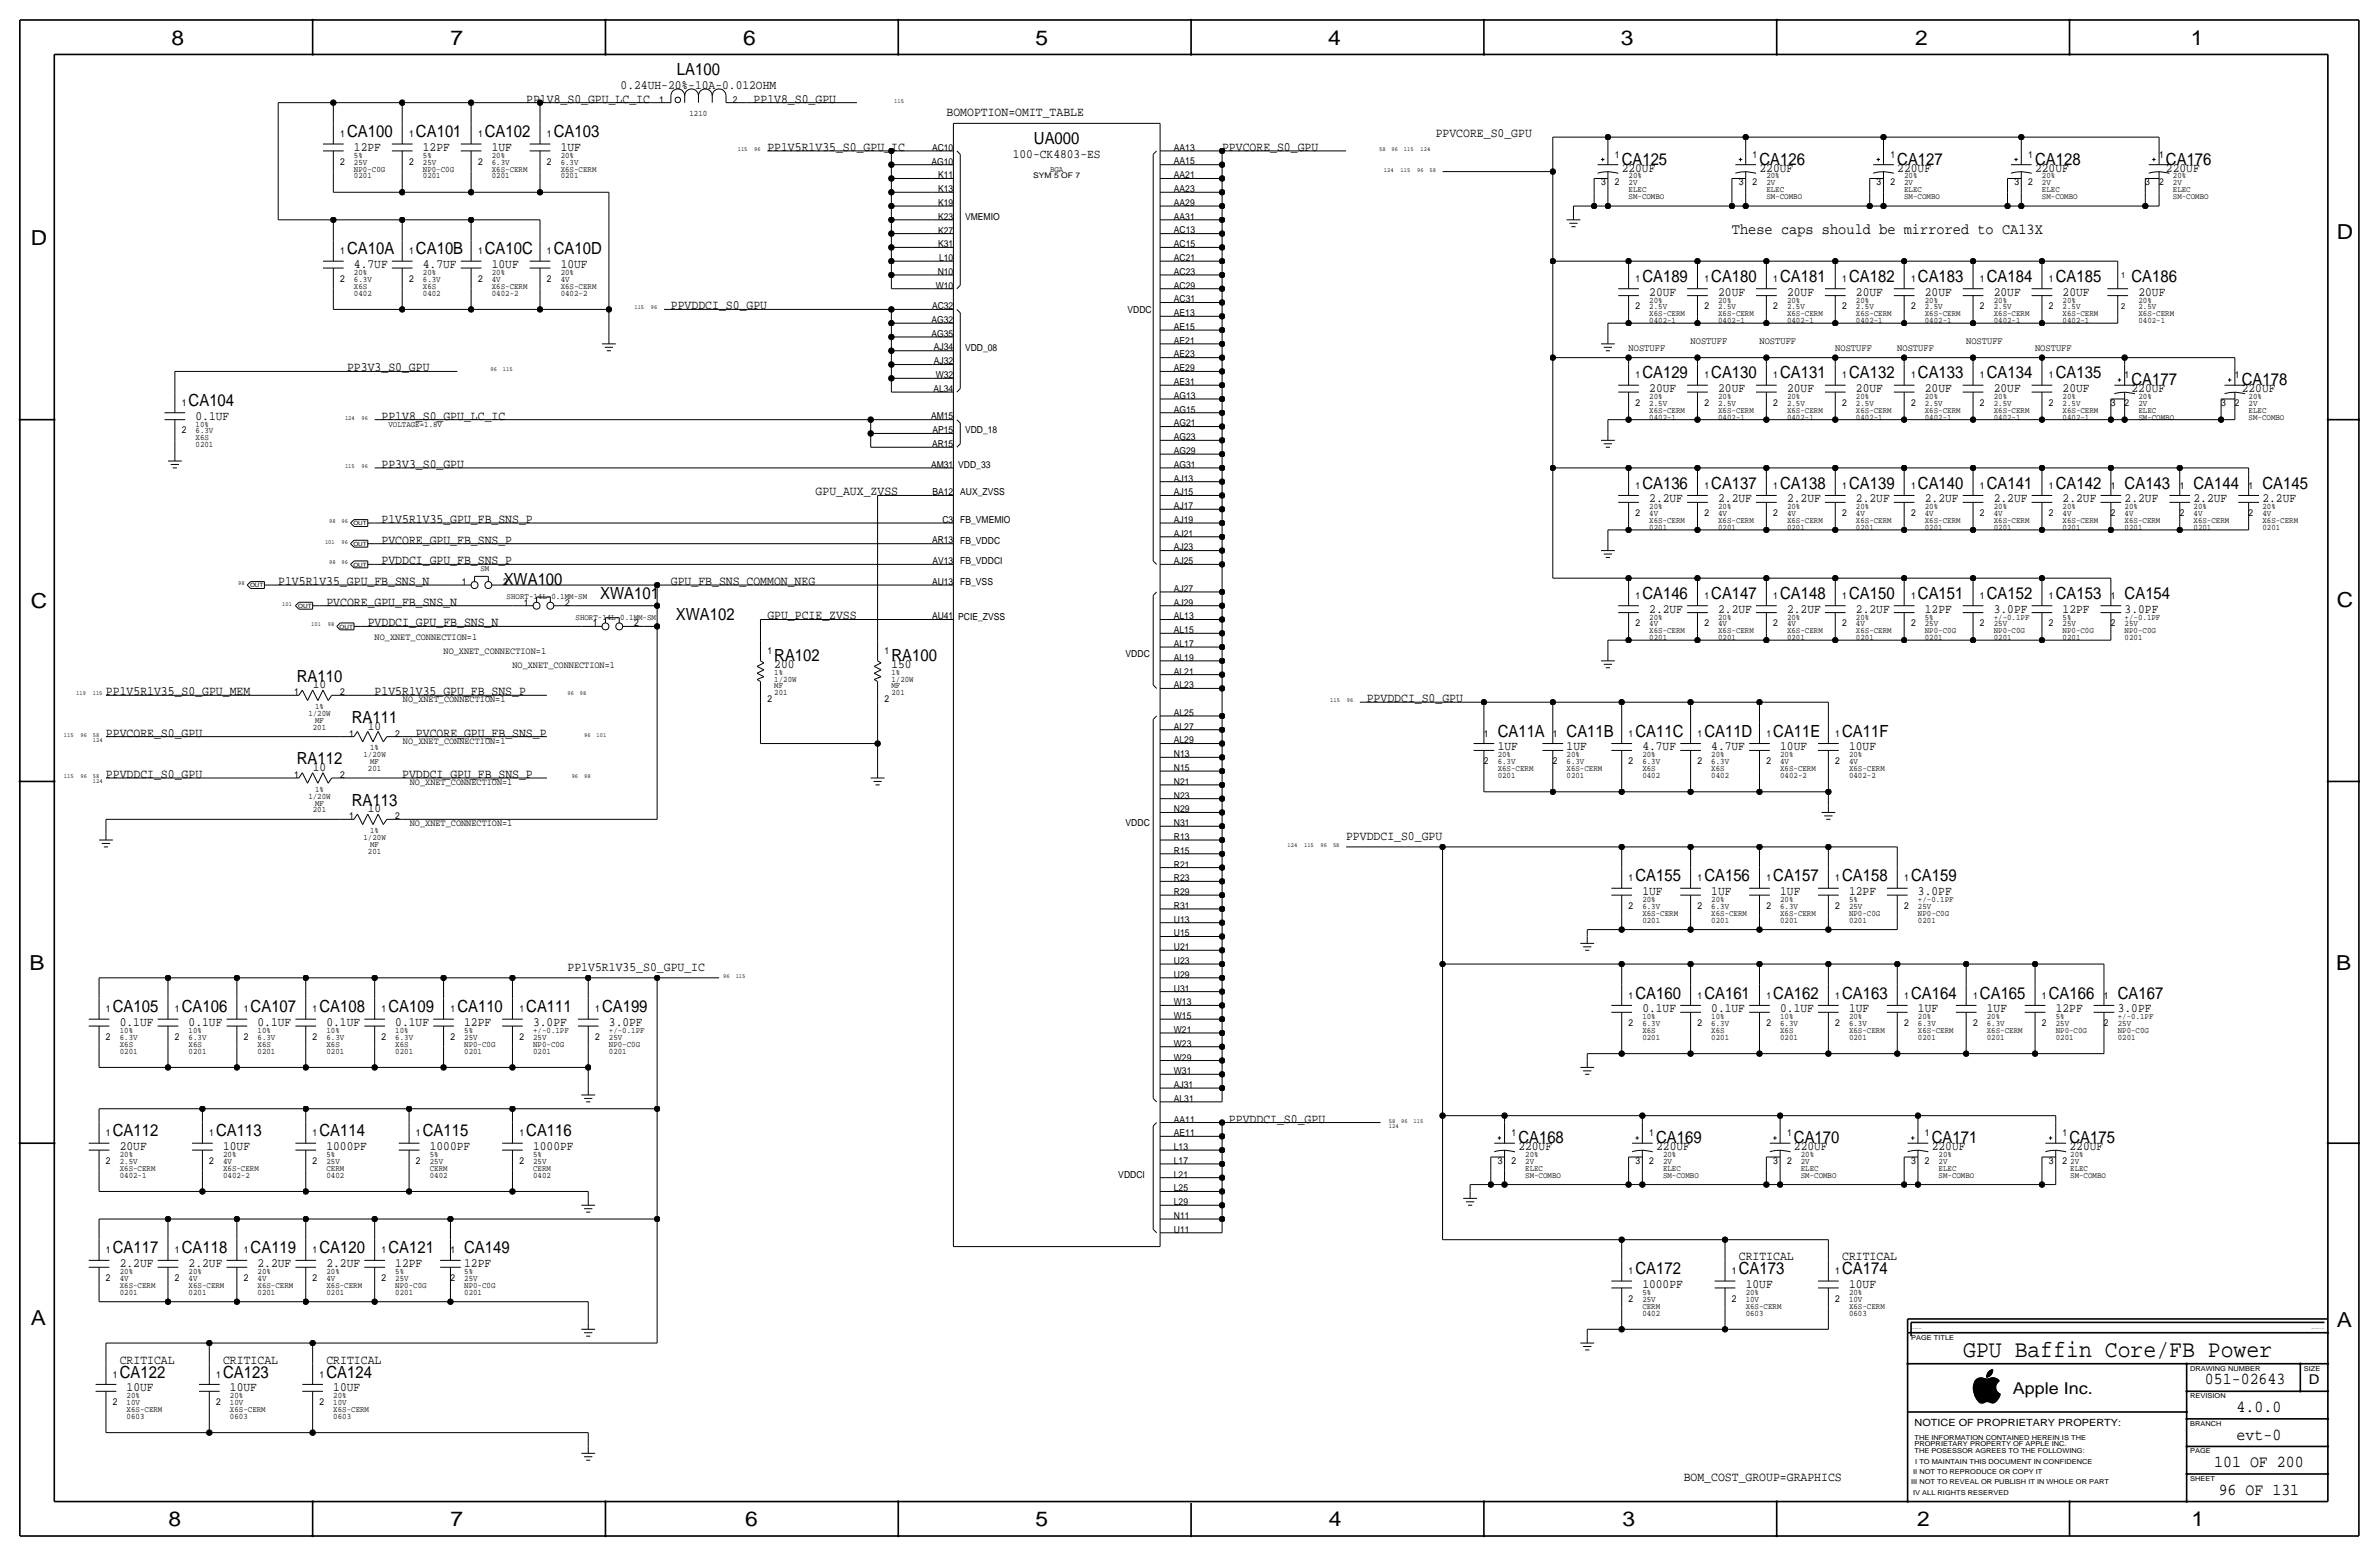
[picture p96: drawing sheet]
<svg xmlns="http://www.w3.org/2000/svg" width="877mm" height="574mm" viewBox="0 0 877 574" stroke-linecap="round" stroke-linejoin="round" font-family="sans-serif">
<defs><g id="words">
<text font-size="8.9" x="723.8" y="500.1">GPU Baffin Core/FB Power</text>
<g font-size="7.6">
<text x="63.2" y="16.5">8</text>
<text x="166.1" y="16.5">7</text>
<text x="274" y="16.5">6</text>
<text x="381.7" y="16.5">5</text>
<text x="489.7" y="16.5">4</text>
<text x="597.6" y="16.5">3</text>
<text x="706.1" y="16.5">2</text>
<text x="807.7" y="16.5">1</text>
<text x="861.5" y="88.1">D</text>
<text x="11.4" y="90.4">D</text>
<text x="11.4" y="224.3">C</text>
<text x="861.5" y="223.8">C</text>
<text x="10.8" y="357.6">B</text>
<text x="861.3" y="357.4">B</text>
<text x="11.3" y="488.4">A</text>
<text x="861.5" y="489.2">A</text>
<text x="62.2" y="562.6">8</text>
<text x="166" y="562.6">7</text>
<text x="274.8" y="562.6">6</text>
<text x="381.7" y="562.6">5</text>
<text x="489.9" y="562.6">4</text>
<text x="598.1" y="562.6">3</text>
<text x="706.8" y="562.6">2</text>
<text x="807.9" y="562.6">1</text>
</g>
<g font-size="6.2">
<text x="249.6" y="27.7">LA100</text>
<text x="128" y="50.5">CA100</text>
<text x="153.4" y="50.5">CA101</text>
<text x="178.8" y="50.5">CA102</text>
<text x="204.2" y="50.5">CA103</text>
<text x="381.2" y="53.1">UA000</text>
<text x="597.9" y="60.7">CA125</text>
<text x="648.7" y="60.7">CA126</text>
<text x="699.5" y="60.7">CA127</text>
<text x="750.3" y="60.7">CA128</text>
<text x="798.5" y="60.7">CA176</text>
<text x="128" y="93.7">CA10A</text>
<text x="153.4" y="93.7">CA10B</text>
<text x="178.8" y="93.7">CA10C</text>
<text x="204.2" y="93.7">CA10D</text>
<text x="605.5" y="103.9">CA189</text>
<text x="630.9" y="103.9">CA180</text>
<text x="656.3" y="103.9">CA181</text>
<text x="681.7" y="103.9">CA182</text>
<text x="707.1" y="103.9">CA183</text>
<text x="732.5" y="103.9">CA184</text>
<text x="757.9" y="103.9">CA185</text>
<text x="785.8" y="103.9">CA186</text>
<text x="605.5" y="139.4">CA129</text>
<text x="630.9" y="139.4">CA130</text>
<text x="656.3" y="139.4">CA131</text>
<text x="681.7" y="139.4">CA132</text>
<text x="707.1" y="139.4">CA133</text>
<text x="732.5" y="139.4">CA134</text>
<text x="757.9" y="139.4">CA135</text>
<text x="785.8" y="142">CA177</text>
<text x="826.5" y="142">CA178</text>
<text x="69.5" y="149.6">CA104</text>
<text x="605.5" y="180.1">CA136</text>
<text x="630.9" y="180.1">CA137</text>
<text x="656.3" y="180.1">CA138</text>
<text x="681.7" y="180.1">CA139</text>
<text x="707.1" y="180.1">CA140</text>
<text x="732.5" y="180.1">CA141</text>
<text x="757.9" y="180.1">CA142</text>
<text x="783.3" y="180.1">CA143</text>
<text x="808.7" y="180.1">CA144</text>
<text x="834.1" y="180.1">CA145</text>
<text x="185.7" y="215.6">XWA100</text>
<text x="221.3" y="220.7">XWA101</text>
<text x="605.5" y="220.7">CA146</text>
<text x="630.9" y="220.7">CA147</text>
<text x="656.3" y="220.7">CA148</text>
<text x="681.7" y="220.7">CA150</text>
<text x="707.1" y="220.7">CA151</text>
<text x="732.5" y="220.7">CA152</text>
<text x="757.9" y="220.7">CA153</text>
<text x="783.3" y="220.7">CA154</text>
<text x="249.2" y="228.3">XWA102</text>
<text x="285.4" y="243.6">RA102</text>
<text x="328.6" y="243.6">RA100</text>
<text x="109.4" y="251.2">RA110</text>
<text x="129.7" y="266.4">RA111</text>
<text x="552.1" y="271.5">CA11A</text>
<text x="577.5" y="271.5">CA11B</text>
<text x="602.9" y="271.5">CA11C</text>
<text x="628.3" y="271.5">CA11D</text>
<text x="653.7" y="271.5">CA11E</text>
<text x="679.1" y="271.5">CA11F</text>
<text x="109.4" y="281.7">RA112</text>
<text x="129.7" y="296.9">RA113</text>
<text x="602.9" y="324.9">CA155</text>
<text x="628.3" y="324.9">CA156</text>
<text x="653.7" y="324.9">CA157</text>
<text x="679.1" y="324.9">CA158</text>
<text x="704.5" y="324.9">CA159</text>
<text x="602.9" y="368">CA160</text>
<text x="628.3" y="368">CA161</text>
<text x="653.7" y="368">CA162</text>
<text x="679.1" y="368">CA163</text>
<text x="704.5" y="368">CA164</text>
<text x="729.9" y="368">CA165</text>
<text x="755.3" y="368">CA166</text>
<text x="780.7" y="368">CA167</text>
<text x="41.6" y="373.1">CA105</text>
<text x="67" y="373.1">CA106</text>
<text x="92.4" y="373.1">CA107</text>
<text x="117.8" y="373.1">CA108</text>
<text x="143.2" y="373.1">CA109</text>
<text x="168.6" y="373.1">CA110</text>
<text x="194" y="373.1">CA111</text>
<text x="221.9" y="373.1">CA199</text>
<text x="41.6" y="418.8">CA112</text>
<text x="79.7" y="418.8">CA113</text>
<text x="117.8" y="418.8">CA114</text>
<text x="155.9" y="418.8">CA115</text>
<text x="194" y="418.8">CA116</text>
<text x="559.8" y="421.4">CA168</text>
<text x="610.6" y="421.4">CA169</text>
<text x="661.4" y="421.4">CA170</text>
<text x="712.2" y="421.4">CA171</text>
<text x="763" y="421.4">CA175</text>
<text x="41.6" y="462">CA117</text>
<text x="67" y="462">CA118</text>
<text x="92.4" y="462">CA119</text>
<text x="117.8" y="462">CA120</text>
<text x="143.2" y="462">CA121</text>
<text x="171.1" y="462">CA149</text>
<text x="602.9" y="469.6">CA172</text>
<text x="641" y="469.6">CA173</text>
<text x="679.1" y="469.6">CA174</text>
<text x="44.1" y="507.7">CA122</text>
<text x="82.2" y="507.7">CA123</text>
<text x="120.3" y="507.7">CA124</text>
<text x="812.9" y="510.3">051-02643</text>
<text x="824.6" y="520.4">4.0.0</text>
<text x="824.6" y="530.6">evt-0</text>
<text x="816.3" y="540.8">101 OF 200</text>
<text x="818" y="550.9">96 OF 131</text>
</g>
<text font-size="6" x="742.1" y="513.9">Apple Inc.</text>
<text font-size="5.6" x="638.5" y="86.1">These caps should be mirrored to CA13X</text>
<text font-size="5" x="851.2" y="510.3">D</text>
<g font-size="4.7">
<text x="228.8" y="32.8">0.24UH-20%-10A-0.012OHM</text>
<text x="194" y="37.8">PP1V8_S0_GPU_LC_IC</text>
<text x="277.8" y="37.8">PP1V8_S0_GPU</text>
<text x="348.9" y="42.9">BOMOPTION=OMIT_TABLE</text>
<text x="529.3" y="50.5">PPVCORE_S0_GPU</text>
<text x="130.5" y="55.6">12PF</text>
<text x="155.9" y="55.6">12PF</text>
<text x="181.3" y="55.6">1UF</text>
<text x="206.7" y="55.6">1UF</text>
<text x="282.9" y="55.6">PP1V5R1V35_S0_GPU_IC</text>
<text x="373.4" y="58.2">100-CK4803-ES</text>
<text x="450.5" y="55.6">PPVCORE_S0_GPU</text>
<text x="597.9" y="63.2">220UF</text>
<text x="648.7" y="63.2">220UF</text>
<text x="699.5" y="63.2">220UF</text>
<text x="750.3" y="63.2">220UF</text>
<text x="798.5" y="63.2">220UF</text>
<text x="130.5" y="98.8">4.7UF</text>
<text x="155.9" y="98.8">4.7UF</text>
<text x="181.3" y="98.8">10UF</text>
<text x="206.7" y="98.8">10UF</text>
<text x="608" y="109">20UF</text>
<text x="633.4" y="109">20UF</text>
<text x="658.8" y="109">20UF</text>
<text x="684.2" y="109">20UF</text>
<text x="709.6" y="109">20UF</text>
<text x="735" y="109">20UF</text>
<text x="760.4" y="109">20UF</text>
<text x="788.4" y="109">20UF</text>
<text x="247.3" y="114">PPVDDCI_S0_GPU</text>
<text x="128" y="136.9">PP3V3_S0_GPU</text>
<text x="608" y="144.5">20UF</text>
<text x="633.4" y="144.5">20UF</text>
<text x="658.8" y="144.5">20UF</text>
<text x="684.2" y="144.5">20UF</text>
<text x="709.6" y="144.5">20UF</text>
<text x="735" y="144.5">20UF</text>
<text x="760.4" y="144.5">20UF</text>
<text x="785.8" y="144.5">220UF</text>
<text x="826.5" y="144.5">220UF</text>
<text x="72.1" y="154.7">0.1UF</text>
<text x="140.7" y="154.7">PP1V8_S0_GPU_LC_IC</text>
<text x="140.7" y="172.5">PP3V3_S0_GPU</text>
<text x="300.7" y="182.6">GPU_AUX_ZVSS</text>
<text x="608" y="185.2">2.2UF</text>
<text x="633.4" y="185.2">2.2UF</text>
<text x="658.8" y="185.2">2.2UF</text>
<text x="684.2" y="185.2">2.2UF</text>
<text x="709.6" y="185.2">2.2UF</text>
<text x="735" y="185.2">2.2UF</text>
<text x="760.4" y="185.2">2.2UF</text>
<text x="783.3" y="185.2">2.2UF</text>
<text x="808.7" y="185.2">2.2UF</text>
<text x="834.1" y="185.2">2.2UF</text>
<text x="140.7" y="192.8">P1V5R1V35_GPU_FB_SNS_P</text>
<text x="140.7" y="200.4">PVCORE_GPU_FB_SNS_P</text>
<text x="140.7" y="208">PVDDCI_GPU_FB_SNS_P</text>
<text x="102.6" y="215.6">P1V5R1V35_GPU_FB_SNS_N</text>
<text x="247.3" y="215.6">GPU_FB_SNS_COMMON_NEG</text>
<text x="120.3" y="223.3">PVCORE_GPU_FB_SNS_N</text>
<text x="608" y="225.8">2.2UF</text>
<text x="633.4" y="225.8">2.2UF</text>
<text x="658.8" y="225.8">2.2UF</text>
<text x="684.2" y="225.8">2.2UF</text>
<text x="709.6" y="225.8">12PF</text>
<text x="735" y="225.8">3.0PF</text>
<text x="760.4" y="225.8">12PF</text>
<text x="783.3" y="225.8">3.0PF</text>
<text x="135.6" y="230.9">PVDDCI_GPU_FB_SNS_N</text>
<text x="282.9" y="228.3">GPU_PCIE_ZVSS</text>
<text x="285.4" y="246.1">200</text>
<text x="328.6" y="246.1">150</text>
<text x="39.1" y="256.3">PP1V5R1V35_S0_GPU_MEM</text>
<text x="115.3" y="253.7">10</text>
<text x="138.1" y="256.3">P1V5R1V35_GPU_FB_SNS_P</text>
<text x="503.9" y="258.8">PPVDDCI_S0_GPU</text>
<text x="135.6" y="269">10</text>
<text x="39.1" y="271.5">PPVCORE_S0_GPU</text>
<text x="153.4" y="271.5">PVCORE_GPU_FB_SNS_P</text>
<text x="552.1" y="276.6">1UF</text>
<text x="577.5" y="276.6">1UF</text>
<text x="605.5" y="276.6">4.7UF</text>
<text x="630.9" y="276.6">4.7UF</text>
<text x="656.3" y="276.6">10UF</text>
<text x="681.7" y="276.6">10UF</text>
<text x="39.1" y="286.8">PPVDDCI_S0_GPU</text>
<text x="115.3" y="284.2">10</text>
<text x="148.3" y="286.8">PVDDCI_GPU_FB_SNS_P</text>
<text x="135.6" y="299.5">10</text>
<text x="496.3" y="309.6">PPVDDCI_S0_GPU</text>
<text x="605.5" y="329.9">1UF</text>
<text x="630.9" y="329.9">1UF</text>
<text x="656.3" y="329.9">1UF</text>
<text x="681.7" y="329.9">12PF</text>
<text x="707.1" y="329.9">3.0PF</text>
<text x="209.2" y="357.9">PP1V5R1V35_S0_GPU_IC</text>
<text x="605.5" y="373.1">0.1UF</text>
<text x="630.9" y="373.1">0.1UF</text>
<text x="656.3" y="373.1">0.1UF</text>
<text x="681.7" y="373.1">1UF</text>
<text x="707.1" y="373.1">1UF</text>
<text x="732.5" y="373.1">1UF</text>
<text x="757.9" y="373.1">12PF</text>
<text x="780.7" y="373.1">3.0PF</text>
<text x="44.1" y="378.2">0.1UF</text>
<text x="69.5" y="378.2">0.1UF</text>
<text x="94.9" y="378.2">0.1UF</text>
<text x="120.3" y="378.2">0.1UF</text>
<text x="145.7" y="378.2">0.1UF</text>
<text x="171.1" y="378.2">12PF</text>
<text x="196.5" y="378.2">3.0PF</text>
<text x="224.5" y="378.2">3.0PF</text>
<text x="453.1" y="413.8">PPVDDCI_S0_GPU</text>
<text x="44.1" y="423.9">20UF</text>
<text x="82.2" y="423.9">10UF</text>
<text x="120.3" y="423.9">1000PF</text>
<text x="158.4" y="423.9">1000PF</text>
<text x="196.5" y="423.9">1000PF</text>
<text x="559.8" y="423.9">220UF</text>
<text x="610.6" y="423.9">220UF</text>
<text x="661.4" y="423.9">220UF</text>
<text x="712.2" y="423.9">220UF</text>
<text x="763" y="423.9">220UF</text>
<text x="44.1" y="467.1">2.2UF</text>
<text x="69.5" y="467.1">2.2UF</text>
<text x="94.9" y="467.1">2.2UF</text>
<text x="120.3" y="467.1">2.2UF</text>
<text x="145.7" y="467.1">12PF</text>
<text x="171.1" y="467.1">12PF</text>
<text x="641" y="464.6">CRITICAL</text>
<text x="679.1" y="464.6">CRITICAL</text>
<text x="605.5" y="474.7">1000PF</text>
<text x="643.6" y="474.7">10UF</text>
<text x="681.7" y="474.7">10UF</text>
<text x="44.1" y="502.7">CRITICAL</text>
<text x="82.2" y="502.7">CRITICAL</text>
<text x="120.3" y="502.7">CRITICAL</text>
<text x="46.7" y="512.8">10UF</text>
<text x="84.8" y="512.8">10UF</text>
<text x="122.9" y="512.8">10UF</text>
<text x="620.7" y="545.8">BOM_COST_GROUP=GRAPHICS</text>
</g>
<text font-size="3.7" x="705.8" y="525.5">NOTICE OF PROPRIETARY PROPERTY:</text>
<g font-size="3.6">
<text x="600.4" y="129.3">NOSTUFF</text>
<text x="623.3" y="126.7">NOSTUFF</text>
<text x="648.7" y="126.7">NOSTUFF</text>
<text x="676.6" y="129.3">NOSTUFF</text>
<text x="699.5" y="129.3">NOSTUFF</text>
<text x="724.9" y="126.7">NOSTUFF</text>
<text x="750.3" y="129.3">NOSTUFF</text>
</g>
<g font-size="3.5">
<text x="243.1" y="37.8">1</text>
<text x="270.2" y="37.8">2</text>
<text x="125.4" y="50.5">1</text>
<text x="150.8" y="50.5">1</text>
<text x="176.2" y="50.5">1</text>
<text x="201.6" y="50.5">1</text>
<text x="343.6" y="55.6">AC10</text>
<text x="432.8" y="55.5">AA13</text>
<text x="595.3" y="58.2">1</text>
<text x="646.1" y="58.2">1</text>
<text x="696.9" y="58.2">1</text>
<text x="747.7" y="58.2">1</text>
<text x="796" y="58.2">1</text>
<text x="125.4" y="60.7">2</text>
<text x="150.8" y="60.7">2</text>
<text x="176.2" y="60.7">2</text>
<text x="201.6" y="60.7">2</text>
<text x="343.4" y="60.7">AG10</text>
<text x="345.9" y="65.8">K11</text>
<text x="432.8" y="65.7">AA21</text>
<text x="432.8" y="60.6">AA15</text>
<text x="345.9" y="70.9">K13</text>
<text x="432.8" y="70.8">AA23</text>
<text x="590.2" y="68.3">3</text>
<text x="595.3" y="68.3">2</text>
<text x="641" y="68.3">3</text>
<text x="646.1" y="68.3">2</text>
<text x="691.8" y="68.3">3</text>
<text x="696.9" y="68.3">2</text>
<text x="742.6" y="68.3">3</text>
<text x="747.7" y="68.3">2</text>
<text x="790.9" y="68.3">3</text>
<text x="796" y="68.3">2</text>
<text x="345.9" y="75.9">K19</text>
<text x="432.8" y="75.9">AA29</text>
<text x="345.9" y="81">K23</text>
<text x="355.8" y="81">VMEMIO</text>
<text x="432.8" y="80.9">AA31</text>
<text x="345.9" y="86.1">K27</text>
<text x="432.8" y="86">AC13</text>
<text x="125.4" y="93.7">1</text>
<text x="150.8" y="93.7">1</text>
<text x="176.2" y="93.7">1</text>
<text x="201.6" y="93.7">1</text>
<text x="345.9" y="91.2">K31</text>
<text x="432.8" y="91.1">AC15</text>
<text x="345.7" y="101.3">N10</text>
<text x="346.2" y="96.3">L10</text>
<text x="432.8" y="101.3">AC23</text>
<text x="432.8" y="96.2">AC21</text>
<text x="125.4" y="103.9">2</text>
<text x="150.8" y="103.9">2</text>
<text x="176.2" y="103.9">2</text>
<text x="201.6" y="103.9">2</text>
<text x="345" y="106.4">W10</text>
<text x="432.8" y="106.3">AC29</text>
<text x="602.9" y="103.9">1</text>
<text x="628.3" y="103.9">1</text>
<text x="653.7" y="103.9">1</text>
<text x="679.1" y="103.9">1</text>
<text x="704.5" y="103.9">1</text>
<text x="729.9" y="103.9">1</text>
<text x="755.3" y="103.9">1</text>
<text x="343.6" y="113.9">AC32</text>
<text x="432.8" y="111.4">AC31</text>
<text x="343.4" y="119">AG32</text>
<text x="415.7" y="115.3">VDDC</text>
<text x="432.8" y="116.5">AE13</text>
<text x="602.9" y="114">2</text>
<text x="628.3" y="114">2</text>
<text x="653.7" y="114">2</text>
<text x="679.1" y="114">2</text>
<text x="704.5" y="114">2</text>
<text x="729.9" y="114">2</text>
<text x="755.3" y="114">2</text>
<text x="343.4" y="124.1">AG35</text>
<text x="432.8" y="121.6">AE15</text>
<text x="344.3" y="129.2">AJ34</text>
<text x="355.8" y="129.3">VDD_08</text>
<text x="432.8" y="131.8">AE23</text>
<text x="432.8" y="126.7">AE21</text>
<text x="344.3" y="134.3">AJ32</text>
<text x="432.8" y="136.8">AE29</text>
<text x="345" y="139.3">W32</text>
<text x="432.8" y="141.9">AE31</text>
<text x="602.9" y="139.4">1</text>
<text x="628.3" y="139.4">1</text>
<text x="653.7" y="139.4">1</text>
<text x="679.1" y="139.4">1</text>
<text x="704.5" y="139.4">1</text>
<text x="729.9" y="139.4">1</text>
<text x="755.3" y="139.4">1</text>
<text x="783.3" y="139.4">1</text>
<text x="823.9" y="139.4">1</text>
<text x="67" y="149.6">1</text>
<text x="344.1" y="144.4">AL34</text>
<text x="432.8" y="147">AG13</text>
<text x="602.9" y="149.6">2</text>
<text x="628.3" y="149.6">2</text>
<text x="653.7" y="149.6">2</text>
<text x="679.1" y="149.6">2</text>
<text x="704.5" y="149.6">2</text>
<text x="729.9" y="149.6">2</text>
<text x="755.3" y="149.6">2</text>
<text x="778.2" y="149.6">3</text>
<text x="783.3" y="149.6">2</text>
<text x="818.8" y="149.6">3</text>
<text x="823.9" y="149.6">2</text>
<text x="343.3" y="154.6">AM15</text>
<text x="432.8" y="152.1">AG15</text>
<text x="67" y="159.8">2</text>
<text x="343.8" y="159.7">AP15</text>
<text x="355.8" y="159.8">VDD_18</text>
<text x="432.8" y="157.2">AG21</text>
<text x="343.6" y="164.8">AR15</text>
<text x="432.8" y="167.3">AG29</text>
<text x="432.8" y="162.2">AG23</text>
<text x="343.3" y="172.4">AM31</text>
<text x="353.3" y="172.5">VDD_33</text>
<text x="432.8" y="172.4">AG31</text>
<text x="432.8" y="177.5">AJ13</text>
<text x="343.8" y="182.5">BA12</text>
<text x="354" y="182.6">AUX_ZVSS</text>
<text x="432.8" y="182.6">AJ15</text>
<text x="602.9" y="180.1">1</text>
<text x="628.3" y="180.1">1</text>
<text x="653.7" y="180.1">1</text>
<text x="679.1" y="180.1">1</text>
<text x="704.5" y="180.1">1</text>
<text x="729.9" y="180.1">1</text>
<text x="755.3" y="180.1">1</text>
<text x="778.2" y="180.1">1</text>
<text x="803.6" y="180.1">1</text>
<text x="829" y="180.1">1</text>
<text x="432.8" y="187.6">AJ17</text>
<text x="602.9" y="190.2">2</text>
<text x="628.3" y="190.2">2</text>
<text x="653.7" y="190.2">2</text>
<text x="679.1" y="190.2">2</text>
<text x="704.5" y="190.2">2</text>
<text x="729.9" y="190.2">2</text>
<text x="755.3" y="190.2">2</text>
<text x="778.2" y="190.2">2</text>
<text x="803.6" y="190.2">2</text>
<text x="829" y="190.2">2</text>
<text x="347.5" y="192.7">C3</text>
<text x="354" y="192.8">FB_VMEMIO</text>
<text x="432.8" y="197.8">AJ21</text>
<text x="432.8" y="192.7">AJ19</text>
<text x="343.6" y="200.3">AR13</text>
<text x="354" y="200.4">FB_VDDC</text>
<text x="432.8" y="202.9">AJ23</text>
<text x="343.8" y="207.9">AV13</text>
<text x="354" y="208">FB_VDDCI</text>
<text x="432.8" y="208">AJ25</text>
<text x="170.3" y="215.6">1</text>
<text x="185.5" y="215.6">2</text>
<text x="343.6" y="215.5">AU13</text>
<text x="354" y="215.6">FB_VSS</text>
<text x="432.8" y="218.1">AJ27</text>
<text x="602.9" y="220.7">1</text>
<text x="628.3" y="220.7">1</text>
<text x="653.7" y="220.7">1</text>
<text x="679.1" y="220.7">1</text>
<text x="704.5" y="220.7">1</text>
<text x="729.9" y="220.7">1</text>
<text x="755.3" y="220.7">1</text>
<text x="778.2" y="220.7">1</text>
<text x="193.1" y="223.3">1</text>
<text x="208.4" y="223.3">2</text>
<text x="432.8" y="223.2">AJ29</text>
<text x="218.5" y="230.9">1</text>
<text x="233.8" y="230.9">2</text>
<text x="343.6" y="228.2">AU41</text>
<text x="353.3" y="228.3">PCIE_ZVSS</text>
<text x="432.8" y="233.4">AL15</text>
<text x="432.8" y="228.3">AL13</text>
<text x="602.9" y="230.9">2</text>
<text x="628.3" y="230.9">2</text>
<text x="653.7" y="230.9">2</text>
<text x="679.1" y="230.9">2</text>
<text x="704.5" y="230.9">2</text>
<text x="729.9" y="230.9">2</text>
<text x="755.3" y="230.9">2</text>
<text x="778.2" y="230.9">2</text>
<text x="138.1" y="236">NO_XNET_CONNECTION=1</text>
<text x="432.8" y="238.5">AL17</text>
<text x="163.5" y="241">NO_XNET_CONNECTION=1</text>
<text x="282.9" y="241">1</text>
<text x="326.1" y="241">1</text>
<text x="415" y="242.3">VDDC</text>
<text x="432.8" y="243.5">AL19</text>
<text x="188.9" y="246.1">NO_XNET_CONNECTION=1</text>
<text x="432.8" y="248.6">AL21</text>
<text x="108.4" y="256.3">1</text>
<text x="125.4" y="256.3">2</text>
<text x="432.8" y="253.7">AL23</text>
<text x="148.6" y="258.8">NO_XNET_CONNECTION=1</text>
<text x="282.9" y="258.8">2</text>
<text x="326.1" y="258.8">2</text>
<text x="432.8" y="263.9">AL25</text>
<text x="432.8" y="268.9">AL27</text>
<text x="128.8" y="271.5">1</text>
<text x="145.7" y="271.5">2</text>
<text x="148.6" y="274.1">NO_XNET_CONNECTION=1</text>
<text x="432.8" y="274">AL29</text>
<text x="547.1" y="271.5">1</text>
<text x="572.5" y="271.5">1</text>
<text x="600.4" y="271.5">1</text>
<text x="625.8" y="271.5">1</text>
<text x="651.2" y="271.5">1</text>
<text x="676.6" y="271.5">1</text>
<text x="432.8" y="279.1">N13</text>
<text x="547.1" y="281.7">2</text>
<text x="572.5" y="281.7">2</text>
<text x="600.4" y="281.7">2</text>
<text x="625.8" y="281.7">2</text>
<text x="651.2" y="281.7">2</text>
<text x="676.6" y="281.7">2</text>
<text x="108.4" y="286.8">1</text>
<text x="125.4" y="286.8">2</text>
<text x="432.8" y="284.2">N15</text>
<text x="151.1" y="289.3">NO_XNET_CONNECTION=1</text>
<text x="432.8" y="289.3">N21</text>
<text x="432.8" y="299.4">N29</text>
<text x="432.8" y="294.3">N23</text>
<text x="128.8" y="302">1</text>
<text x="145.7" y="302">2</text>
<text x="151.1" y="304.5">NO_XNET_CONNECTION=1</text>
<text x="415" y="304.5">VDDC</text>
<text x="432.8" y="304.5">N31</text>
<text x="432.8" y="309.6">R13</text>
<text x="432.8" y="314.7">R15</text>
<text x="432.8" y="319.8">R21</text>
<text x="432.8" y="329.9">R29</text>
<text x="432.8" y="324.8">R23</text>
<text x="600.4" y="324.9">1</text>
<text x="625.8" y="324.9">1</text>
<text x="651.2" y="324.9">1</text>
<text x="676.6" y="324.9">1</text>
<text x="702" y="324.9">1</text>
<text x="432.8" y="335">R31</text>
<text x="600.4" y="335">2</text>
<text x="625.8" y="335">2</text>
<text x="651.2" y="335">2</text>
<text x="676.6" y="335">2</text>
<text x="702" y="335">2</text>
<text x="432.8" y="340.1">U13</text>
<text x="432.8" y="345.2">U15</text>
<text x="432.8" y="350.2">U21</text>
<text x="432.8" y="355.3">U23</text>
<text x="432.8" y="365.5">U31</text>
<text x="432.8" y="360.4">U29</text>
<text x="432.8" y="370.6">W13</text>
<text x="600.4" y="368">1</text>
<text x="625.8" y="368">1</text>
<text x="651.2" y="368">1</text>
<text x="676.6" y="368">1</text>
<text x="702" y="368">1</text>
<text x="727.4" y="368">1</text>
<text x="752.8" y="368">1</text>
<text x="775.7" y="368">1</text>
<text x="39.1" y="373.1">1</text>
<text x="64.5" y="373.1">1</text>
<text x="89.9" y="373.1">1</text>
<text x="115.3" y="373.1">1</text>
<text x="140.7" y="373.1">1</text>
<text x="166.1" y="373.1">1</text>
<text x="191.5" y="373.1">1</text>
<text x="219.4" y="373.1">1</text>
<text x="432.8" y="375.7">W15</text>
<text x="39.1" y="383.3">2</text>
<text x="64.5" y="383.3">2</text>
<text x="89.9" y="383.3">2</text>
<text x="115.3" y="383.3">2</text>
<text x="140.7" y="383.3">2</text>
<text x="166.1" y="383.3">2</text>
<text x="191.5" y="383.3">2</text>
<text x="219.4" y="383.3">2</text>
<text x="432.8" y="380.7">W21</text>
<text x="600.4" y="378.2">2</text>
<text x="625.8" y="378.2">2</text>
<text x="651.2" y="378.2">2</text>
<text x="676.6" y="378.2">2</text>
<text x="702" y="378.2">2</text>
<text x="727.4" y="378.2">2</text>
<text x="752.8" y="378.2">2</text>
<text x="775.7" y="378.2">2</text>
<text x="432.8" y="385.8">W23</text>
<text x="432.8" y="396">W31</text>
<text x="432.8" y="390.9">W29</text>
<text x="432.8" y="401.1">AJ31</text>
<text x="432.8" y="406.1">AL31</text>
<text x="432.8" y="413.8">AA11</text>
<text x="39.1" y="418.8">1</text>
<text x="77.2" y="418.8">1</text>
<text x="115.3" y="418.8">1</text>
<text x="153.4" y="418.8">1</text>
<text x="191.5" y="418.8">1</text>
<text x="432.8" y="418.8">AE11</text>
<text x="557.2" y="418.8">1</text>
<text x="608" y="418.8">1</text>
<text x="658.8" y="418.8">1</text>
<text x="709.6" y="418.8">1</text>
<text x="760.4" y="418.8">1</text>
<text x="432.8" y="423.9">L13</text>
<text x="39.1" y="429">2</text>
<text x="77.2" y="429">2</text>
<text x="115.3" y="429">2</text>
<text x="153.4" y="429">2</text>
<text x="191.5" y="429">2</text>
<text x="432.8" y="429">L17</text>
<text x="552.1" y="429">3</text>
<text x="557.2" y="429">2</text>
<text x="602.9" y="429">3</text>
<text x="608" y="429">2</text>
<text x="653.7" y="429">3</text>
<text x="658.8" y="429">2</text>
<text x="704.5" y="429">3</text>
<text x="709.6" y="429">2</text>
<text x="755.3" y="429">3</text>
<text x="760.4" y="429">2</text>
<text x="412.3" y="434.1">VDDCI</text>
<text x="432.8" y="434.1">L21</text>
<text x="432.8" y="439.2">L25</text>
<text x="432.8" y="449.3">N11</text>
<text x="432.8" y="444.2">L29</text>
<text x="432.8" y="454.4">U11</text>
<text x="39.1" y="462">1</text>
<text x="64.5" y="462">1</text>
<text x="89.9" y="462">1</text>
<text x="115.3" y="462">1</text>
<text x="140.7" y="462">1</text>
<text x="166.1" y="462">1</text>
<text x="39.1" y="472.2">2</text>
<text x="64.5" y="472.2">2</text>
<text x="89.9" y="472.2">2</text>
<text x="115.3" y="472.2">2</text>
<text x="140.7" y="472.2">2</text>
<text x="166.1" y="472.2">2</text>
<text x="600.4" y="469.6">1</text>
<text x="638.5" y="469.6">1</text>
<text x="676.6" y="469.6">1</text>
<text x="600.4" y="479.8">2</text>
<text x="638.5" y="479.8">2</text>
<text x="676.6" y="479.8">2</text>
<text x="41.6" y="507.7">1</text>
<text x="79.7" y="507.7">1</text>
<text x="117.8" y="507.7">1</text>
<text x="41.6" y="517.9">2</text>
<text x="79.7" y="517.9">2</text>
<text x="117.8" y="517.9">2</text>
</g>
<g font-size="3.1">
<text x="254.2" y="42.9">1210</text>
<text x="130.5" y="58.2">5%</text>
<text x="155.9" y="58.2">5%</text>
<text x="181.3" y="58.2">20%</text>
<text x="206.7" y="58.2">20%</text>
<text x="130.5" y="65.8">0201</text>
<text x="130.5" y="63.2">NP0-C0G</text>
<text x="130.5" y="60.7">25V</text>
<text x="155.9" y="65.8">0201</text>
<text x="155.9" y="63.2">NP0-C0G</text>
<text x="155.9" y="60.7">25V</text>
<text x="181.3" y="65.8">0201</text>
<text x="181.3" y="63.2">X6S-CERM</text>
<text x="181.3" y="60.7">6.3V</text>
<text x="206.7" y="65.8">0201</text>
<text x="206.7" y="63.2">X6S-CERM</text>
<text x="206.7" y="60.7">6.3V</text>
<text x="387.1" y="63.2">BGA</text>
<text x="600.4" y="65.8">20%</text>
<text x="651.2" y="65.8">20%</text>
<text x="702" y="65.8">20%</text>
<text x="752.8" y="65.8">20%</text>
<text x="801.1" y="65.8">20%</text>
<text x="600.4" y="70.9">ELEC</text>
<text x="600.4" y="68.3">2V</text>
<text x="651.2" y="70.9">ELEC</text>
<text x="651.2" y="68.3">2V</text>
<text x="702" y="68.3">2V</text>
<text x="702" y="70.9">ELEC</text>
<text x="752.8" y="70.9">ELEC</text>
<text x="752.8" y="68.3">2V</text>
<text x="801.1" y="70.9">ELEC</text>
<text x="801.1" y="68.3">2V</text>
<text x="600.4" y="73.4">SM-COMBO</text>
<text x="651.2" y="73.4">SM-COMBO</text>
<text x="702" y="73.4">SM-COMBO</text>
<text x="752.8" y="73.4">SM-COMBO</text>
<text x="801.1" y="73.4">SM-COMBO</text>
<text x="130.5" y="101.3">20%</text>
<text x="155.9" y="101.3">20%</text>
<text x="181.3" y="101.3">20%</text>
<text x="206.7" y="101.3">20%</text>
<text x="130.5" y="106.4">X6S</text>
<text x="130.5" y="103.9">6.3V</text>
<text x="155.9" y="106.4">X6S</text>
<text x="155.9" y="103.9">6.3V</text>
<text x="181.3" y="106.4">X6S-CERM</text>
<text x="181.3" y="103.9">4V</text>
<text x="206.7" y="103.9">4V</text>
<text x="206.7" y="106.4">X6S-CERM</text>
<text x="782" y="102.6">1</text>
<text x="130.5" y="109">0402</text>
<text x="155.9" y="109">0402</text>
<text x="181.3" y="109">0402-2</text>
<text x="206.7" y="109">0402-2</text>
<text x="608" y="111.5">20%</text>
<text x="633.4" y="111.5">20%</text>
<text x="658.8" y="111.5">20%</text>
<text x="684.2" y="111.5">20%</text>
<text x="709.6" y="111.5">20%</text>
<text x="735" y="111.5">20%</text>
<text x="760.4" y="111.5">20%</text>
<text x="788.4" y="111.5">20%</text>
<text x="608" y="116.6">X6S-CERM</text>
<text x="608" y="119.1">0402-1</text>
<text x="608" y="114">2.5V</text>
<text x="633.4" y="119.1">0402-1</text>
<text x="633.4" y="116.6">X6S-CERM</text>
<text x="633.4" y="114">2.5V</text>
<text x="658.8" y="114">2.5V</text>
<text x="658.8" y="119.1">0402-1</text>
<text x="658.8" y="116.6">X6S-CERM</text>
<text x="684.2" y="119.1">0402-1</text>
<text x="684.2" y="116.6">X6S-CERM</text>
<text x="684.2" y="114">2.5V</text>
<text x="709.6" y="119.1">0402-1</text>
<text x="709.6" y="116.6">X6S-CERM</text>
<text x="709.6" y="114">2.5V</text>
<text x="735" y="116.6">X6S-CERM</text>
<text x="735" y="119.1">0402-1</text>
<text x="735" y="114">2.5V</text>
<text x="760.4" y="114">2.5V</text>
<text x="760.4" y="116.6">X6S-CERM</text>
<text x="760.4" y="119.1">0402-1</text>
<text x="782" y="114">2</text>
<text x="788.4" y="114">2.5V</text>
<text x="788.4" y="116.6">X6S-CERM</text>
<text x="788.4" y="119.1">0402-1</text>
<text x="608" y="147.1">20%</text>
<text x="608" y="149.6">2.5V</text>
<text x="633.4" y="147.1">20%</text>
<text x="633.4" y="149.6">2.5V</text>
<text x="658.8" y="149.6">2.5V</text>
<text x="658.8" y="147.1">20%</text>
<text x="684.2" y="147.1">20%</text>
<text x="684.2" y="149.6">2.5V</text>
<text x="709.6" y="147.1">20%</text>
<text x="709.6" y="149.6">2.5V</text>
<text x="735" y="147.1">20%</text>
<text x="735" y="149.6">2.5V</text>
<text x="760.4" y="147.1">20%</text>
<text x="760.4" y="149.6">2.5V</text>
<text x="788.4" y="149.6">2V</text>
<text x="788.4" y="147.1">20%</text>
<text x="829" y="149.6">2V</text>
<text x="829" y="147.1">20%</text>
<text x="608" y="152.1">X6S-CERM</text>
<text x="608" y="154.7">0402-1</text>
<text x="633.4" y="154.7">0402-1</text>
<text x="633.4" y="152.1">X6S-CERM</text>
<text x="658.8" y="152.1">X6S-CERM</text>
<text x="658.8" y="154.7">0402-1</text>
<text x="684.2" y="152.1">X6S-CERM</text>
<text x="684.2" y="154.7">0402-1</text>
<text x="709.6" y="152.1">X6S-CERM</text>
<text x="709.6" y="154.7">0402-1</text>
<text x="735" y="152.1">X6S-CERM</text>
<text x="735" y="154.7">0402-1</text>
<text x="760.4" y="152.1">X6S-CERM</text>
<text x="760.4" y="154.7">0402-1</text>
<text x="788.4" y="154.7">SM-COMBO</text>
<text x="788.4" y="152.1">ELEC</text>
<text x="829" y="154.7">SM-COMBO</text>
<text x="829" y="152.1">ELEC</text>
<text x="72.1" y="159.8">6.3V</text>
<text x="72.1" y="157.2">10%</text>
<text x="143.2" y="157.2">VOLTAGE=1.8V</text>
<text x="72.1" y="164.8">0201</text>
<text x="72.1" y="162.3">X6S</text>
<text x="608" y="190.2">4V</text>
<text x="608" y="187.7">20%</text>
<text x="633.4" y="190.2">4V</text>
<text x="633.4" y="187.7">20%</text>
<text x="658.8" y="190.2">4V</text>
<text x="658.8" y="187.7">20%</text>
<text x="684.2" y="190.2">4V</text>
<text x="684.2" y="187.7">20%</text>
<text x="709.6" y="190.2">4V</text>
<text x="709.6" y="187.7">20%</text>
<text x="735" y="187.7">20%</text>
<text x="735" y="190.2">4V</text>
<text x="760.4" y="190.2">4V</text>
<text x="760.4" y="187.7">20%</text>
<text x="783.3" y="190.2">4V</text>
<text x="783.3" y="187.7">20%</text>
<text x="808.7" y="190.2">4V</text>
<text x="808.7" y="187.7">20%</text>
<text x="834.1" y="187.7">20%</text>
<text x="834.1" y="190.2">4V</text>
<text x="608" y="195.3">0201</text>
<text x="608" y="192.8">X6S-CERM</text>
<text x="633.4" y="195.3">0201</text>
<text x="633.4" y="192.8">X6S-CERM</text>
<text x="658.8" y="195.3">0201</text>
<text x="658.8" y="192.8">X6S-CERM</text>
<text x="684.2" y="195.3">0201</text>
<text x="684.2" y="192.8">X6S-CERM</text>
<text x="709.6" y="195.3">0201</text>
<text x="709.6" y="192.8">X6S-CERM</text>
<text x="735" y="192.8">X6S-CERM</text>
<text x="735" y="195.3">0201</text>
<text x="760.4" y="195.3">0201</text>
<text x="760.4" y="192.8">X6S-CERM</text>
<text x="783.3" y="195.3">0201</text>
<text x="783.3" y="192.8">X6S-CERM</text>
<text x="808.7" y="192.8">X6S-CERM</text>
<text x="808.7" y="195.3">0201</text>
<text x="834.1" y="195.3">0201</text>
<text x="834.1" y="192.8">X6S-CERM</text>
<text x="177.1" y="210.6">SM</text>
<text x="186.8" y="220.7">SHORT-14L-0.1MM-SM</text>
<text x="212.2" y="228.3">SHORT-14L-0.1MM-SM</text>
<text x="608" y="233.4">X6S-CERM</text>
<text x="608" y="230.9">4V</text>
<text x="608" y="228.3">20%</text>
<text x="633.4" y="228.3">20%</text>
<text x="633.4" y="233.4">X6S-CERM</text>
<text x="633.4" y="230.9">4V</text>
<text x="658.8" y="233.4">X6S-CERM</text>
<text x="658.8" y="230.9">4V</text>
<text x="658.8" y="228.3">20%</text>
<text x="684.2" y="233.4">X6S-CERM</text>
<text x="684.2" y="230.9">4V</text>
<text x="684.2" y="228.3">20%</text>
<text x="709.6" y="233.4">NP0-C0G</text>
<text x="709.6" y="230.9">25V</text>
<text x="709.6" y="228.3">5%</text>
<text x="735" y="233.4">NP0-C0G</text>
<text x="735" y="230.9">25V</text>
<text x="735" y="228.3">+/-0.1PF</text>
<text x="760.4" y="233.4">NP0-C0G</text>
<text x="760.4" y="230.9">25V</text>
<text x="760.4" y="228.3">5%</text>
<text x="783.3" y="233.4">NP0-C0G</text>
<text x="783.3" y="230.9">25V</text>
<text x="783.3" y="228.3">+/-0.1PF</text>
<text x="608" y="236">0201</text>
<text x="633.4" y="236">0201</text>
<text x="658.8" y="236">0201</text>
<text x="684.2" y="236">0201</text>
<text x="709.6" y="236">0201</text>
<text x="735" y="236">0201</text>
<text x="760.4" y="236">0201</text>
<text x="783.3" y="236">0201</text>
<text x="285.4" y="251.2">1/20W</text>
<text x="285.4" y="248.7">1%</text>
<text x="328.6" y="251.2">1/20W</text>
<text x="328.6" y="248.7">1%</text>
<text x="285.4" y="253.7">MF</text>
<text x="285.4" y="256.3">201</text>
<text x="328.6" y="256.3">201</text>
<text x="328.6" y="253.7">MF</text>
<text x="113.7" y="263.9">1/20W</text>
<text x="116.2" y="261.4">1%</text>
<text x="115.3" y="269">201</text>
<text x="116.2" y="266.4">MF</text>
<text x="134" y="279.1">1/20W</text>
<text x="136.5" y="281.7">MF</text>
<text x="136.5" y="276.6">1%</text>
<text x="552.1" y="281.7">6.3V</text>
<text x="552.1" y="279.1">20%</text>
<text x="577.5" y="281.7">6.3V</text>
<text x="577.5" y="279.1">20%</text>
<text x="605.5" y="281.7">6.3V</text>
<text x="605.5" y="279.1">20%</text>
<text x="630.9" y="281.7">6.3V</text>
<text x="630.9" y="279.1">20%</text>
<text x="656.3" y="281.7">4V</text>
<text x="656.3" y="279.1">20%</text>
<text x="681.7" y="279.1">20%</text>
<text x="681.7" y="281.7">4V</text>
<text x="135.7" y="284.2">201</text>
<text x="552.1" y="286.8">0201</text>
<text x="552.1" y="284.2">X6S-CERM</text>
<text x="577.5" y="286.8">0201</text>
<text x="577.5" y="284.2">X6S-CERM</text>
<text x="605.5" y="286.8">0402</text>
<text x="605.5" y="284.2">X6S</text>
<text x="630.9" y="286.8">0402</text>
<text x="630.9" y="284.2">X6S</text>
<text x="656.3" y="284.2">X6S-CERM</text>
<text x="656.3" y="286.8">0402-2</text>
<text x="681.7" y="284.2">X6S-CERM</text>
<text x="681.7" y="286.8">0402-2</text>
<text x="116.2" y="291.8">1%</text>
<text x="113.7" y="294.4">1/20W</text>
<text x="115.3" y="299.5">201</text>
<text x="116.2" y="296.9">MF</text>
<text x="134" y="309.6">1/20W</text>
<text x="136.5" y="307.1">1%</text>
<text x="135.6" y="314.7">201</text>
<text x="136.5" y="312.2">MF</text>
<text x="605.5" y="335">6.3V</text>
<text x="605.5" y="332.5">20%</text>
<text x="630.9" y="335">6.3V</text>
<text x="630.9" y="332.5">20%</text>
<text x="656.3" y="335">6.3V</text>
<text x="656.3" y="332.5">20%</text>
<text x="681.7" y="335">25V</text>
<text x="681.7" y="332.5">5%</text>
<text x="707.1" y="335">25V</text>
<text x="707.1" y="332.5">+/-0.1PF</text>
<text x="605.5" y="340.1">0201</text>
<text x="605.5" y="337.6">X6S-CERM</text>
<text x="630.9" y="340.1">0201</text>
<text x="630.9" y="337.6">X6S-CERM</text>
<text x="656.3" y="340.1">0201</text>
<text x="656.3" y="337.6">X6S-CERM</text>
<text x="681.7" y="340.1">0201</text>
<text x="681.7" y="337.6">NP0-C0G</text>
<text x="707.1" y="340.1">0201</text>
<text x="707.1" y="337.6">NP0-C0G</text>
<text x="605.5" y="375.7">10%</text>
<text x="630.9" y="375.7">10%</text>
<text x="656.3" y="375.7">10%</text>
<text x="681.7" y="375.7">20%</text>
<text x="707.1" y="375.7">20%</text>
<text x="732.5" y="375.7">20%</text>
<text x="757.9" y="375.7">5%</text>
<text x="780.7" y="375.7">+/-0.1PF</text>
<text x="44.1" y="383.3">6.3V</text>
<text x="44.1" y="380.7">10%</text>
<text x="69.5" y="383.3">6.3V</text>
<text x="69.5" y="380.7">10%</text>
<text x="94.9" y="383.3">6.3V</text>
<text x="94.9" y="380.7">10%</text>
<text x="120.3" y="383.3">6.3V</text>
<text x="120.3" y="380.7">10%</text>
<text x="145.7" y="383.3">6.3V</text>
<text x="145.7" y="380.7">10%</text>
<text x="171.1" y="383.3">25V</text>
<text x="171.1" y="380.7">5%</text>
<text x="196.5" y="380.7">+/-0.1PF</text>
<text x="196.5" y="383.3">25V</text>
<text x="224.5" y="383.3">25V</text>
<text x="224.5" y="380.7">+/-0.1PF</text>
<text x="605.5" y="383.3">0201</text>
<text x="605.5" y="380.7">X6S</text>
<text x="605.5" y="378.2">6.3V</text>
<text x="630.9" y="383.3">0201</text>
<text x="630.9" y="380.7">X6S</text>
<text x="630.9" y="378.2">6.3V</text>
<text x="656.3" y="383.3">0201</text>
<text x="656.3" y="380.7">X6S</text>
<text x="656.3" y="378.2">6.3V</text>
<text x="681.7" y="383.3">0201</text>
<text x="681.7" y="380.7">X6S-CERM</text>
<text x="681.7" y="378.2">6.3V</text>
<text x="707.1" y="383.3">0201</text>
<text x="707.1" y="380.7">X6S-CERM</text>
<text x="707.1" y="378.2">6.3V</text>
<text x="732.5" y="383.3">0201</text>
<text x="732.5" y="380.7">X6S-CERM</text>
<text x="732.5" y="378.2">6.3V</text>
<text x="757.9" y="383.3">0201</text>
<text x="757.9" y="380.7">NP0-C0G</text>
<text x="757.9" y="378.2">25V</text>
<text x="780.7" y="383.3">0201</text>
<text x="780.7" y="380.7">NP0-C0G</text>
<text x="780.7" y="378.2">25V</text>
<text x="44.1" y="388.4">0201</text>
<text x="44.1" y="385.8">X6S</text>
<text x="69.5" y="388.4">0201</text>
<text x="69.5" y="385.8">X6S</text>
<text x="94.9" y="388.4">0201</text>
<text x="94.9" y="385.8">X6S</text>
<text x="120.3" y="388.4">0201</text>
<text x="120.3" y="385.8">X6S</text>
<text x="145.7" y="388.4">0201</text>
<text x="145.7" y="385.8">X6S</text>
<text x="171.1" y="388.4">0201</text>
<text x="171.1" y="385.8">NP0-C0G</text>
<text x="196.5" y="385.8">NP0-C0G</text>
<text x="196.5" y="388.4">0201</text>
<text x="224.5" y="385.8">NP0-C0G</text>
<text x="224.5" y="388.4">0201</text>
<text x="44.1" y="431.5">X6S-CERM</text>
<text x="44.1" y="429">2.5V</text>
<text x="44.1" y="426.5">20%</text>
<text x="82.2" y="431.5">X6S-CERM</text>
<text x="82.2" y="429">4V</text>
<text x="82.2" y="426.5">20%</text>
<text x="120.3" y="431.5">CERM</text>
<text x="120.3" y="429">25V</text>
<text x="120.3" y="426.5">5%</text>
<text x="158.4" y="431.5">CERM</text>
<text x="158.4" y="429">25V</text>
<text x="158.4" y="426.5">5%</text>
<text x="196.5" y="431.5">CERM</text>
<text x="196.5" y="429">25V</text>
<text x="196.5" y="426.5">5%</text>
<text x="562.3" y="431.5">ELEC</text>
<text x="562.3" y="429">2V</text>
<text x="562.3" y="426.5">20%</text>
<text x="613.1" y="431.5">ELEC</text>
<text x="613.1" y="429">2V</text>
<text x="613.1" y="426.5">20%</text>
<text x="663.9" y="431.5">ELEC</text>
<text x="663.9" y="429">2V</text>
<text x="663.9" y="426.5">20%</text>
<text x="714.7" y="431.5">ELEC</text>
<text x="714.7" y="429">2V</text>
<text x="714.7" y="426.5">20%</text>
<text x="763.2" y="431.5">ELEC</text>
<text x="763.2" y="429">2V</text>
<text x="763.2" y="426.5">20%</text>
<text x="44.1" y="434.1">0402-1</text>
<text x="82.2" y="434.1">0402-2</text>
<text x="120.3" y="434.1">0402</text>
<text x="158.4" y="434.1">0402</text>
<text x="196.5" y="434.1">0402</text>
<text x="562.3" y="434.1">SM-COMBO</text>
<text x="613.1" y="434.1">SM-COMBO</text>
<text x="663.9" y="434.1">SM-COMBO</text>
<text x="714.7" y="434.1">SM-COMBO</text>
<text x="763.2" y="434.1">SM-COMBO</text>
<text x="44.1" y="472.2">4V</text>
<text x="44.1" y="469.6">20%</text>
<text x="69.5" y="472.2">4V</text>
<text x="69.5" y="469.6">20%</text>
<text x="94.9" y="472.2">4V</text>
<text x="94.9" y="469.6">20%</text>
<text x="120.3" y="472.2">4V</text>
<text x="120.3" y="469.6">20%</text>
<text x="145.7" y="472.2">25V</text>
<text x="145.7" y="469.6">5%</text>
<text x="171.1" y="472.2">25V</text>
<text x="171.1" y="469.6">5%</text>
<text x="44.1" y="477.3">0201</text>
<text x="44.1" y="474.7">X6S-CERM</text>
<text x="69.5" y="477.3">0201</text>
<text x="69.5" y="474.7">X6S-CERM</text>
<text x="94.9" y="477.3">0201</text>
<text x="94.9" y="474.7">X6S-CERM</text>
<text x="120.3" y="477.3">0201</text>
<text x="120.3" y="474.7">X6S-CERM</text>
<text x="145.7" y="477.3">0201</text>
<text x="145.7" y="474.7">NP0-C0G</text>
<text x="171.1" y="477.3">0201</text>
<text x="171.1" y="474.7">NP0-C0G</text>
<text x="605.5" y="479.8">25V</text>
<text x="605.5" y="477.3">5%</text>
<text x="643.6" y="479.8">10V</text>
<text x="643.6" y="477.3">20%</text>
<text x="681.7" y="479.8">10V</text>
<text x="681.7" y="477.3">20%</text>
<text x="605.5" y="484.9">0402</text>
<text x="605.5" y="482.3">CERM</text>
<text x="643.6" y="484.9">0603</text>
<text x="643.6" y="482.3">X6S-CERM</text>
<text x="681.7" y="484.9">0603</text>
<text x="681.7" y="482.3">X6S-CERM</text>
<text x="46.7" y="515.4">20%</text>
<text x="84.8" y="515.4">20%</text>
<text x="122.9" y="515.4">20%</text>
<text x="46.7" y="520.4">X6S-CERM</text>
<text x="46.7" y="517.9">10V</text>
<text x="84.8" y="520.4">X6S-CERM</text>
<text x="84.8" y="517.9">10V</text>
<text x="122.9" y="520.4">X6S-CERM</text>
<text x="122.9" y="517.9">10V</text>
<text x="46.7" y="523">0603</text>
<text x="84.8" y="523">0603</text>
<text x="122.9" y="523">0603</text>
</g>
<text font-size="2.9" x="380.9" y="65.8">SYM 5 OF 7</text>
<g font-size="2.5">
<text x="704.5" y="493.8">PAGE TITLE</text>
<text x="807.4" y="505.2">DRAWING NUMBER</text>
<text x="849.3" y="505.2">SIZE</text>
<text x="807.4" y="515.4">REVISION</text>
<text x="807.4" y="525.5">BRANCH</text>
<text x="705.8" y="533.1">PROPRIETARY PROPERTY OF APPLE INC.</text>
<text x="705.8" y="530.6">THE INFORMATION CONTAINED HEREIN IS THE</text>
<text x="705.8" y="535.7">THE POSESSOR AGREES TO THE FOLLOWING:</text>
<text x="706.1" y="539.5">I TO MAINTAIN THIS DOCUMENT IN CONFIDENCE</text>
<text x="807.4" y="535.7">PAGE</text>
<text x="705.3" y="543.3">II NOT TO REPRODUCE OR COPY IT</text>
<text x="807.4" y="545.8">SHEET</text>
<text x="704.5" y="547.1">III NOT TO REVEAL OR PUBLISH IT IN WHOLE OR PART</text>
<text x="705.3" y="550.9">IV ALL RIGHTS RESERVED</text>
</g>
<g font-size="2.3">
<text x="329.6" y="37.8">115</text>
<text x="272" y="55.6">115</text>
<text x="278.1" y="55.6">96</text>
<text x="508.5" y="55.6">58</text>
<text x="513" y="55.6">96</text>
<text x="517.6" y="55.6">115</text>
<text x="523.7" y="55.6">124</text>
<text x="510.2" y="63.2">124</text>
<text x="516.3" y="63.2">115</text>
<text x="522.4" y="63.2">96</text>
<text x="527" y="63.2">58</text>
<text x="233.9" y="114">115</text>
<text x="240" y="114">96</text>
<text x="180.8" y="136.9">96</text>
<text x="185.4" y="136.9">115</text>
<text x="127.2" y="154.7">124</text>
<text x="133.3" y="154.7">96</text>
<text x="127.2" y="172.5">115</text>
<text x="133.3" y="172.5">96</text>
<text x="121.4" y="192.8">98</text>
<text x="125.9" y="192.8">96</text>
<text x="119.8" y="200.4">101</text>
<text x="125.9" y="200.4">96</text>
<text x="121.4" y="208">98</text>
<text x="125.9" y="208">96</text>
<text x="87.8" y="215.6">98</text>
<text x="104" y="223.3">101</text>
<text x="114.8" y="230.9">101</text>
<text x="120.9" y="230.9">98</text>
<text x="28.1" y="256.3">119</text>
<text x="34.2" y="256.3">115</text>
<text x="209.2" y="256.3">96</text>
<text x="213.8" y="256.3">98</text>
<text x="490.4" y="258.8">115</text>
<text x="496.5" y="258.8">96</text>
<text x="23.6" y="271.5">115</text>
<text x="29.7" y="271.5">96</text>
<text x="34.2" y="271.5">58</text>
<text x="34.2" y="273.4">124</text>
<text x="215.3" y="271.5">96</text>
<text x="219.9" y="271.5">101</text>
<text x="23.6" y="286.8">115</text>
<text x="29.7" y="286.8">96</text>
<text x="34.2" y="286.8">58</text>
<text x="210.8" y="286.8">96</text>
<text x="215.3" y="286.8">98</text>
<text x="34.2" y="288.6">124</text>
<text x="474.7" y="312.2">124</text>
<text x="480.8" y="312.2">115</text>
<text x="486.9" y="312.2">96</text>
<text x="491.4" y="312.2">58</text>
<text x="266.6" y="360.4">96</text>
<text x="271.2" y="360.4">115</text>
<text x="512" y="413.8">58</text>
<text x="516.6" y="413.8">96</text>
<text x="521.2" y="413.8">115</text>
<text x="512" y="415.6">124</text>
</g>
<g font-size="2.1">
<text x="130.3" y="193.6">OUT</text>
<text x="130.3" y="201.2">OUT</text>
<text x="130.3" y="208.8">OUT</text>
<text x="92.2" y="216.5">OUT</text>
<text x="110" y="224.1">OUT</text>
<text x="125.2" y="231.7">OUT</text>
</g>
<g font-size=".5">
<text x="704.5" y="490">SYNC_MASTER=SEAN</text>
<text x="852.1" y="490">SYNC_DATE=06/21/2017</text>
</g>
</g></defs>
<g fill="none" stroke="#000" stroke-width=".37">
<path d="M102.6 37.8v43.2zM102.6 37.8h20.3zM122.9 37.8h25.4zM122.9 37.8v7.7zM148.3 37.8h25.4zM148.3 37.8v7.7zM173.7 37.8h25.4zM173.7 37.8v7.7zM199.1 37.8v7.7zM199.1 37.8h40.6zM239.7 37.8h7.6zM247.3 35.3v2.5z"/>
<path d="M247.3 35.3a2.54 2.54 0 0 1 2.6-2.5 2.54 2.54 0 0 1 2.5 2.5 2.54 2.54 0 0 1 2.6-2.5 2.54 2.54 0 0 1 2.5 2.5 2.54 2.54 0 0 1 2.5-2.5 2.54 2.54 0 0 1 2.6 2.5 2.54 2.54 0 0 1 2.5-2.5 2.54 2.54 0 0 1 2.6 2.5M252.4 35.3v2.5zM257.5 35.3v2.5zM262.6 35.3v2.5zM267.7 37.8h7.6zM267.7 35.3v2.5zM275.3 37.8h40.6zM119.1 55.6h7.6zM119.1 53.1h7.6zM122.9 45.5v7.6zM122.9 55.6v7.6zM144.5 55.6h7.6z"/>
<path d="M144.5 53.1h7.6zM148.3 45.5v7.6zM148.3 55.6v7.6zM169.9 55.6h7.6zM169.9 53.1h7.6zM173.7 45.5v7.6zM173.7 55.6v7.6zM195.3 55.6h7.6zM195.3 53.1h7.6zM199.1 45.5v7.6zM199.1 55.6v7.6zM282.9 55.6h45.7z"/>
<path d="M328.6 55.6v5.1zM328.6 55.6h15.3zM343.9 55.6h7.6zM351.5 45.5v414zM351.5 45.5h76.2zM352.8 55.6l1.2 1.3zM354 56.9v48.3zM425.1 56.9v149.9zM426.4 55.6l-1.3 1.3zM427.7 55.6h7.6zM427.7 45.5v414zM435.3 55.6h15.2z"/>
<path d="M450.5 55.6v5.1zM450.5 55.6h45.8zM572.5 50.5v12.7zM572.5 50.5h20.3zM590.2 58.8h1.3zM590.9 58.2v1.2zM592.8 50.5v2.6zM592.8 53.1v7.6zM592.8 50.5h50.8zM641 58.8h1.3zM641.7 58.2v1.2zM643.6 50.5h50.8z"/>
<path d="M643.6 50.5v2.6zM643.6 53.1v7.6zM691.8 58.8h1.3zM692.5 58.2v1.2zM694.4 50.5h50.8zM694.4 50.5v2.6zM694.4 53.1v7.6zM742.6 58.8h1.3zM743.3 58.2v1.2zM745.2 50.5h50.8zM745.2 50.5v2.6zM745.2 53.1v7.6z"/>
<path d="M793.4 58.8h1.3zM794.1 58.2v1.2zM796 50.5v2.6zM796 53.1v7.6zM122.9 63.2v7.7zM122.9 70.9h25.4zM148.3 70.9h25.4zM148.3 63.2v7.7zM173.7 70.9h25.4zM173.7 63.2v7.7zM199.1 70.9h25.4zM199.1 63.2v7.7z"/>
<path d="M224.5 70.9v43.1zM328.6 60.7v5.1zM328.6 65.8v5.1zM328.6 70.9v5zM328.6 75.9v5.1zM328.6 60.7h15.3zM328.6 65.8h15.3zM328.6 70.9h15.3zM328.6 75.9h15.3zM343.9 60.7h7.6zM343.9 65.8h7.6zM343.9 70.9h7.6z"/>
<path d="M343.9 75.9h7.6zM427.7 60.7h7.6zM427.7 70.9h7.6zM427.7 65.8h7.6zM427.7 75.9h7.6zM435.3 60.7h15.2zM435.3 65.8h15.2zM435.3 70.9h15.2zM435.3 75.9h15.2zM450.5 60.7v5.1zM450.5 65.8v5.1zM450.5 70.9v5z"/>
<path d="M450.5 75.9v5.1zM531.8 63.2h40.7zM572.5 63.2v33.1zM580.1 75.9h7.6zM580.1 75.9v2.6zM580.1 78.5v2.5zM587.7 70.9v5zM587.7 65.8v5.1zM587.7 75.9h5.1zM587.7 65.8h5.1zM589 60.7h7.6zM589 63.9a12.9 12.9 0 0 1 7.6 0"/>
<path d="M592.8 75.9h45.7zM592.8 70.9v5zM592.8 63.2v7.7zM638.5 70.9v5zM638.5 65.8v5.1zM638.5 75.9h5.1zM638.5 65.8h5.1zM639.8 60.7h7.6zM639.8 63.9a12.9 12.9 0 0 1 7.6 0M643.6 75.9h45.7zM643.6 70.9v5zM643.6 63.2v7.7z"/>
<path d="M689.3 70.9v5zM689.3 65.8v5.1zM689.3 75.9h5.1zM689.3 65.8h5.1zM690.6 60.7h7.6zM690.6 63.9a12.9 12.9 0 0 1 7.6 0M694.4 75.9h45.7zM694.4 70.9v5zM694.4 63.2v7.7zM740.1 65.8h5.1zM740.1 75.9h5.1zM740.1 70.9v5z"/>
<path d="M740.1 65.8v5.1zM741.4 60.7h7.6zM741.4 63.9a12.9 12.9 0 0 1 7.6 0M745.2 75.9h45.7zM745.2 70.9v5zM745.2 63.2v7.7zM790.9 65.8h5.1zM790.9 75.9h5.1zM790.9 70.9v5zM790.9 65.8v5.1zM792.2 60.7h7.6zM792.2 63.9a12.9 12.9 0 0 1 7.6 0"/>
<path d="M796 70.9v5zM796 63.2v7.7zM102.6 81h20.3zM119.1 98.8h7.6zM119.1 96.3h7.6zM122.9 81h25.4zM122.9 81v7.6zM122.9 88.6v7.7zM122.9 98.8v7.6zM144.5 98.8h7.6zM144.5 96.3h7.6zM148.3 81h25.4z"/>
<path d="M148.3 81v7.6zM148.3 88.6v7.7zM148.3 98.8v7.6zM169.9 98.8h7.6zM169.9 96.3h7.6zM173.7 81h25.4zM173.7 81v7.6zM173.7 88.6v7.7zM173.7 98.8v7.6zM195.3 98.8h7.6zM195.3 96.3h7.6zM199.1 81v7.6z"/>
<path d="M199.1 88.6v7.7zM199.1 98.8v7.6zM328.6 81v5.1zM328.6 86.1v5.1zM328.6 91.2v5.1zM328.6 96.3v5zM328.6 81h15.3zM328.6 86.1h15.3zM328.6 91.2h15.3zM328.6 96.3h15.3zM343.9 86.1h7.6zM343.9 81h7.6z"/>
<path d="M343.9 96.3h7.6zM343.9 91.2h7.6zM427.7 81h7.6zM427.7 86.1h7.6zM427.7 91.2h7.6zM427.7 96.3h7.6zM435.3 81h15.2zM435.3 86.1h15.2zM435.3 91.2h15.2zM435.3 96.3h15.2zM450.5 81v5.1zM450.5 86.1v5.1z"/>
<path d="M450.5 91.2v5.1zM450.5 96.3v5zM572.5 96.3v35.5zM572.5 96.3h27.9zM577.5 81h5.1zM578.6 82.3h3zM579.3 83.6h1.5zM600.4 96.3v2.5zM600.4 96.3h25.4zM600.4 98.8v7.6zM625.8 96.3h25.4zM625.8 96.3v2.5z"/>
<path d="M625.8 98.8v7.6zM651.2 96.3v2.5zM651.2 96.3h25.4zM651.2 98.8v7.6zM676.6 96.3h25.4zM676.6 96.3v2.5zM676.6 98.8v7.6zM702 96.3v2.5zM702 96.3h25.4zM702 98.8v7.6zM727.4 96.3h25.4zM727.4 96.3v2.5z"/>
<path d="M727.4 98.8v7.6zM752.8 96.3h27.9zM752.8 96.3v2.5zM752.8 98.8v7.6zM780.7 96.3v2.5zM780.7 98.8v7.6zM122.9 114h25.4zM122.9 106.4v7.6zM148.3 114h25.4zM148.3 106.4v7.6zM173.7 114h25.4zM173.7 106.4v7.6z"/>
<path d="M199.1 114h25.4zM199.1 106.4v7.6zM224.5 114v10.2zM244.8 114h83.8zM328.6 101.3v5.1zM328.6 114v5.1zM328.6 114h15.3zM328.6 119.1v5.1zM328.6 101.3h15.3zM328.6 106.4h15.3zM328.6 119.1h15.3zM343.9 101.3h7.6z"/>
<path d="M343.9 114h7.6zM343.9 106.4h7.6zM343.9 119.1h7.6zM352.8 114l1.2 1.3zM354 105.2l-1.2 1.2zM354 115.3v28zM427.7 101.3h7.6zM427.7 106.4h7.6zM427.7 111.5h7.6zM427.7 116.6h7.6zM435.3 106.4h15.2zM435.3 111.5h15.2z"/>
<path d="M435.3 116.6h15.2zM435.3 101.3h15.2zM450.5 101.3v5.1zM450.5 106.4v5.1zM450.5 111.5v5.1zM450.5 116.6v5.1zM592.8 119.1h7.6zM592.8 119.1v5.1zM596.6 109h7.6zM596.6 106.4h7.6zM600.4 119.1h25.4zM600.4 116.6v2.5z"/>
<path d="M600.4 109v7.6zM622 109h7.6zM622 106.4h7.6zM625.8 119.1h25.4zM625.8 116.6v2.5zM625.8 109v7.6zM647.4 109h7.6zM647.4 106.4h7.6zM651.2 119.1h25.4zM651.2 116.6v2.5zM651.2 109v7.6zM672.8 109h7.6z"/>
<path d="M672.8 106.4h7.6zM676.6 119.1h25.4zM676.6 116.6v2.5zM676.6 109v7.6zM698.2 109h7.6zM698.2 106.4h7.6zM702 119.1h25.4zM702 116.6v2.5zM702 109v7.6zM723.6 106.4h7.6zM723.6 109h7.6zM727.4 116.6v2.5z"/>
<path d="M727.4 109v7.6zM727.4 119.1h25.4zM749 106.4h7.6zM749 109h7.6zM752.8 119.1h27.9zM752.8 116.6v2.5zM752.8 109v7.6zM776.9 106.4h7.7zM776.9 109h7.7zM780.7 116.6v2.5zM780.7 109v7.6zM64.5 136.9h104.1z"/>
<path d="M64.5 136.9v7.6zM221.9 126.7h5.1zM223 128h3zM223.7 129.3h1.5zM224.5 124.2v2.5zM328.6 124.2v5.1zM328.6 129.3v5.1zM328.6 134.4v5zM328.6 139.4v5.1zM328.6 124.2h15.3zM328.6 129.3h15.3zM328.6 134.4h15.3z"/>
<path d="M328.6 139.4h15.3zM343.9 124.2h7.6zM343.9 139.4h7.6zM343.9 134.4h7.6zM343.9 129.3h7.6zM427.7 121.7h7.6zM427.7 126.7h7.6zM427.7 136.9h7.6zM427.7 131.8h7.6zM435.3 131.8h15.2zM435.3 136.9h15.2zM435.3 121.7h15.2z"/>
<path d="M435.3 126.7h15.2zM450.5 121.7v5zM450.5 126.7v5.1zM450.5 131.8v5.1zM450.5 136.9v5.1zM572.5 131.8v40.7zM572.5 131.8h27.9zM590.2 126.7h5.1zM591.3 128h3zM592 129.3h1.5zM592.8 124.2v2.5zM600.4 131.8h25.4z"/>
<path d="M600.4 131.8v2.6zM600.4 134.4v7.6zM625.8 131.8h25.4zM625.8 131.8v2.6zM625.8 134.4v7.6zM651.2 131.8h25.4zM651.2 131.8v2.6zM651.2 134.4v7.6zM676.6 131.8h25.4zM676.6 131.8v2.6zM676.6 134.4v7.6zM702 131.8h25.4z"/>
<path d="M702 131.8v2.6zM702 134.4v7.6zM727.4 131.8h25.4zM727.4 131.8v2.6zM727.4 134.4v7.6zM752.8 131.8h30.5zM752.8 131.8v2.6zM752.8 134.4v7.6zM781.4 139.4v1.3zM783.3 131.8h40.6zM783.3 131.8v2.6zM783.3 134.4v7.6z"/>
<path d="M822 139.4v1.3zM823.9 131.8v2.6zM823.9 134.4v7.6zM60.7 154.7h7.6zM60.7 152.1h7.6zM64.5 144.5v7.6zM64.5 154.7v7.6zM138.1 154.7h182.9zM321 159.8v5zM321 154.7v5.1zM321 159.8h22.9zM321 154.7h22.9z"/>
<path d="M328.6 144.5h15.3zM343.9 154.7h7.6zM343.9 159.8h7.6zM343.9 144.5h7.6zM352.8 154.7l1.2 1.3zM354 156v7.6zM354 143.3l-1.2 1.2zM427.7 142h7.6zM427.7 147.1h7.6zM427.7 152.1h7.6zM427.7 157.2h7.6zM435.3 142h15.2z"/>
<path d="M435.3 157.2h15.2zM435.3 147.1h15.2zM435.3 152.1h15.2zM450.5 142v5.1zM450.5 147.1v5zM450.5 152.1v5.1zM450.5 157.2v5.1zM592.8 154.7h7.6zM592.8 154.7v5.1zM592.8 159.8v2.5zM596.6 144.5h7.6zM596.6 142h7.6z"/>
<path d="M600.4 154.7h25.4zM600.4 152.1v2.6zM600.4 144.5v7.6zM622 144.5h7.6zM622 142h7.6zM625.8 154.7h25.4zM625.8 152.1v2.6zM625.8 144.5v7.6zM647.4 144.5h7.6zM647.4 142h7.6zM651.2 154.7h25.4zM651.2 152.1v2.6z"/>
<path d="M651.2 144.5v7.6zM672.8 144.5h7.6zM672.8 142h7.6zM676.6 154.7h25.4zM676.6 152.1v2.6zM676.6 144.5v7.6zM698.2 144.5h7.6zM698.2 142h7.6zM702 154.7h25.4zM702 152.1v2.6zM702 144.5v7.6zM723.6 142h7.6z"/>
<path d="M723.6 144.5h7.6zM727.4 152.1v2.6zM727.4 144.5v7.6zM727.4 154.7h25.4zM749 142h7.6zM749 144.5h7.6zM752.8 154.7h25.4zM752.8 152.1v2.6zM752.8 144.5v7.6zM778.2 154.7h5.1zM778.2 147.1h5.1zM778.2 152.1v2.6z"/>
<path d="M778.2 147.1v5zM779.5 142h7.6zM779.5 145.1a12.9 12.9 0 0 1 7.6 .1M780.7 140.1h1.3zM783.3 152.1v2.6zM783.3 144.5v7.6zM783.3 154.7h35.5zM818.8 154.7h5.1zM818.8 147.1h5.1zM818.8 152.1v2.6zM818.8 147.1v5zM820.1 142h7.6z"/>
<path d="M820.1 145.1a12.9 12.9 0 0 1 7.6 .1M821.4 140.1h1.3zM823.9 152.1v2.6zM823.9 144.5v7.6zM61.9 169.9h5.1zM62.9 171.2h3.1zM63.7 172.5h1.5zM64.5 162.3v5.1zM64.5 167.4v2.5zM138.1 172.5h205.8zM321 164.8h22.9zM343.9 164.8h7.6z"/>
<path d="M343.9 172.5h7.6zM354 163.6l-1.2 1.2zM427.7 162.3h7.6zM427.7 167.4h7.6zM427.7 177.5h7.6zM427.7 172.5h7.6zM435.3 162.3h15.2zM435.3 167.4h15.2zM435.3 172.5h15.2zM435.3 177.5h15.2zM450.5 162.3v5.1zM450.5 167.4v5.1z"/>
<path d="M450.5 172.5v5zM450.5 177.5v5.1zM572.5 172.5v40.6zM572.5 172.5h27.9zM590.2 162.3h5.1zM591.3 163.6h3zM592 164.8h1.5zM600.4 172.5h25.4zM600.4 172.5v2.5zM600.4 175v7.6zM625.8 172.5h25.4zM625.8 172.5v2.5z"/>
<path d="M625.8 175v7.6zM651.2 172.5h25.4zM651.2 172.5v2.5zM651.2 175v7.6zM676.6 172.5h25.4zM676.6 172.5v2.5zM676.6 175v7.6zM702 172.5h25.4zM702 172.5v2.5zM702 175v7.6zM727.4 172.5v2.5zM727.4 175v7.6z"/>
<path d="M727.4 172.5h25.4zM752.8 172.5h25.4zM752.8 172.5v2.5zM752.8 175v7.6zM778.2 172.5h25.4zM778.2 172.5v2.5zM778.2 175v7.6zM803.6 172.5h25.4zM803.6 172.5v2.5zM803.6 175v7.6zM829 172.5v2.5zM829 175v7.6z"/>
<path d="M129.2 192.8l1.3 1.3zM130.5 199.1h5.1zM130.5 191.5h5.1zM130.5 194.1h5.1zM130.5 199.1l-1.3 1.3zM130.5 191.5l-1.3 1.3zM135.6 199.1v2.6zM135.6 192.8h2.5zM135.6 191.5v2.6zM138.1 192.8h205.8zM323.5 182.6v53.4zM323.5 182.6h20.4z"/>
<path d="M343.9 182.6h7.6zM343.9 192.8h7.6zM427.7 182.6h7.6zM427.7 192.8h7.6zM427.7 187.7h7.6zM427.7 197.9h7.6zM435.3 182.6h15.2zM435.3 187.7h15.2zM435.3 192.8h15.2zM435.3 197.9h15.2zM450.5 182.6v5.1zM450.5 187.7v5.1z"/>
<path d="M450.5 192.8v5.1zM450.5 197.9v5zM592.8 195.3h7.6zM592.8 195.3v5.1zM596.6 185.2h7.6zM596.6 182.6h7.6zM600.4 195.3h25.4zM600.4 192.8v2.5zM600.4 185.2v7.6zM622 185.2h7.6zM622 182.6h7.6zM625.8 195.3h25.4z"/>
<path d="M625.8 192.8v2.5zM625.8 185.2v7.6zM647.4 185.2h7.6zM647.4 182.6h7.6zM651.2 195.3h25.4zM651.2 192.8v2.5zM651.2 185.2v7.6zM672.8 185.2h7.6zM672.8 182.6h7.6zM676.6 195.3h25.4zM676.6 192.8v2.5zM676.6 185.2v7.6z"/>
<path d="M698.2 185.2h7.6zM698.2 182.6h7.6zM702 195.3h25.4zM702 192.8v2.5zM702 185.2v7.6zM723.6 182.6h7.6zM723.6 185.2h7.6zM727.4 192.8v2.5zM727.4 185.2v7.6zM727.4 195.3h25.4zM749 182.6h7.6zM749 185.2h7.6z"/>
<path d="M752.8 195.3h25.4zM752.8 192.8v2.5zM752.8 185.2v7.6zM774.4 182.6h7.6zM774.4 185.2h7.6zM778.2 195.3h25.4zM778.2 192.8v2.5zM778.2 185.2v7.6zM799.8 182.6h7.6zM799.8 185.2h7.6zM803.6 195.3h25.4zM803.6 192.8v2.5z"/>
<path d="M803.6 185.2v7.6zM825.2 182.6h7.6zM825.2 185.2h7.6zM829 192.8v2.5zM829 185.2v7.6zM91.1 215.6l1.3 1.3zM92.4 214.4h5.1zM92.4 216.9h5.1zM92.4 214.4l-1.3 1.2zM97.5 215.6h2.5zM97.5 214.4v2.5zM100 215.6h66.1z"/>
<path d="M129.2 208l1.3 1.3zM129.2 200.4l1.3 1.3zM130.5 206.8h5.1zM130.5 209.3h5.1zM130.5 201.7h5.1zM130.5 206.8l-1.3 1.2zM135.6 208h2.5zM135.6 206.8v2.5zM135.6 200.4h2.5zM138.1 208h205.8zM138.1 200.4h205.8zM166.1 215.6h7.6z"/>
<path d="M175 212.4h5zM175 212.4v2zM180 212.4v2zM181.3 215.6h7.6zM188.9 215.6h53.4zM242.3 215.6v7.7zM242.3 215.6h101.6zM343.9 200.4h7.6zM343.9 208h7.6zM343.9 215.6h7.6zM425.1 219.5v33zM425.1 206.8l1.3 1.2z"/>
<path d="M426.4 218.2l-1.3 1.3zM427.7 202.9h7.6zM427.7 218.2h7.6zM427.7 208h7.6zM435.3 202.9h15.2zM435.3 208h15.2zM435.3 218.2h15.2zM450.5 202.9v5.1zM450.5 208v10.2zM450.5 218.2v5.1zM572.5 213.1h27.9zM590.2 202.9h5.1z"/>
<path d="M591.3 204.2h3zM592 205.5h1.5zM592.8 200.4v2.5zM600.4 213.1h25.4zM600.4 213.1v2.5zM600.4 215.6v7.7zM625.8 213.1h25.4zM625.8 213.1v2.5zM625.8 215.6v7.7zM651.2 213.1h25.4zM651.2 213.1v2.5zM651.2 215.6v7.7z"/>
<path d="M676.6 213.1h25.4zM676.6 213.1v2.5zM676.6 215.6v7.7zM702 213.1h25.4zM702 213.1v2.5zM702 215.6v7.7zM727.4 213.1v2.5zM727.4 215.6v7.7zM727.4 213.1h25.4zM752.8 213.1h25.4zM752.8 213.1v2.5zM752.8 215.6v7.7z"/>
<path d="M778.2 213.1v2.5zM778.2 215.6v7.7zM108.9 223.3l1.3 1.2zM110.2 222h5.1zM110.2 224.5h5.1zM110.2 222l-1.3 1.3zM115.3 223.3h2.5zM115.3 222v2.5zM117.8 223.3h71.1zM124.2 230.9l1.2 1.3zM125.4 229.6h5.1zM125.4 232.2h5.1z"/>
<path d="M125.4 229.6l-1.2 1.3zM130.5 230.9h2.5zM130.5 229.6v2.6zM133 230.9h81.3zM188.9 223.3h7.6zM197.8 220.1h5.1zM197.8 220.1v1.9zM202.9 220.1v1.9zM204.2 223.3h7.6zM211.8 223.3h30.5zM214.3 230.9h7.6zM223.2 227.7h5.1z"/>
<path d="M223.2 227.7v1.9zM228.3 227.7v1.9zM229.6 230.9h7.6zM237.2 230.9h5.1zM242.3 230.9v71.1zM242.3 223.3v7.6zM280.4 228.3v7.7zM280.4 228.3h63.5zM280.4 236v7.6zM323.5 236v7.6zM343.9 228.3h7.6zM427.7 228.3h7.6z"/>
<path d="M427.7 223.3h7.6zM427.7 233.4h7.6zM427.7 238.5h7.6zM435.3 223.3h15.2zM435.3 228.3h15.2zM435.3 233.4h15.2zM435.3 238.5h15.2zM450.5 223.3v5zM450.5 228.3v5.1zM450.5 233.4v5.1zM450.5 238.5v5.1zM592.8 236h7.6z"/>
<path d="M592.8 236v5zM596.6 225.8h7.6zM596.6 223.3h7.6zM600.4 236h25.4zM600.4 233.4v2.6zM600.4 225.8v7.6zM622 225.8h7.6zM622 223.3h7.6zM625.8 236h25.4zM625.8 233.4v2.6zM625.8 225.8v7.6zM647.4 225.8h7.6z"/>
<path d="M647.4 223.3h7.6zM651.2 236h25.4zM651.2 233.4v2.6zM651.2 225.8v7.6zM672.8 225.8h7.6zM672.8 223.3h7.6zM676.6 236h25.4zM676.6 233.4v2.6zM676.6 225.8v7.6zM698.2 225.8h7.6zM698.2 223.3h7.6zM702 236h25.4z"/>
<path d="M702 233.4v2.6zM702 225.8v7.6zM723.6 223.3h7.6zM723.6 225.8h7.6zM727.4 233.4v2.6zM727.4 225.8v7.6zM727.4 236h25.4zM749 223.3h7.6zM749 225.8h7.6zM752.8 236h25.4zM752.8 233.4v2.6zM752.8 225.8v7.6z"/>
<path d="M774.4 223.3h7.6zM774.4 225.8h7.6zM778.2 233.4v2.6zM778.2 225.8v7.6zM39.1 256.3h66zM105.1 256.3h5.1zM111.5 254.4l-1.3 1.9zM111.5 254.4l1.9 3.8zM115.3 254.4l-1.9 3.8zM115.3 254.4l1.9 3.8zM119.1 254.4l-1.9 3.8zM119.1 254.4l1.9 3.8z"/>
<path d="M122.3 256.3l-1.3 1.9zM122.3 256.3h5.7zM128 256.3h73.6zM279.1 250.4l1.3 .8zM279.1 248.2l2.5 1.2zM279.1 245.6l2.5 1.3zM279.1 250.4l2.5-1zM279.1 248.2l2.5-1.3zM279.1 245.6l2.5-1.3zM280.4 258.8v15.3zM280.4 251.2v7.6zM280.4 243.6l1.2 .7z"/>
<path d="M322.3 250.4l1.2 .8zM322.3 248.2l2.5 1.2zM322.3 245.6l2.5 1.3zM322.3 250.4l2.5-1zM322.3 248.2l2.5-1.3zM322.3 245.6l2.5-1.3zM323.5 258.8v15.3zM323.5 251.2v7.6zM323.5 243.6l1.3 .7zM425.1 252.5l1.3 1.2zM427.7 243.6h7.6zM427.7 248.7h7.6z"/>
<path d="M427.7 253.7h7.6zM435.3 243.6h15.2zM435.3 248.7h15.2zM435.3 253.7h15.2zM450.5 243.6v5.1zM450.5 248.7v5zM450.5 253.7v10.2zM501.3 258.8h45.8zM547.1 258.8h25.4zM547.1 258.8v7.6zM572.5 258.8h25.4zM572.5 258.8v7.6z"/>
<path d="M590.2 243.6h5.1zM591.3 244.9h3zM592 246.1h1.5zM592.8 241v2.6zM597.9 258.8v7.6zM597.9 258.8h25.4zM623.3 258.8h25.4zM623.3 258.8v7.6zM648.7 258.8h25.4zM648.7 258.8v7.6zM674.1 258.8v7.6zM39.1 271.5h86.3z"/>
<path d="M125.4 271.5h5.1zM131.8 269.6l-1.3 1.9zM131.8 269.6l1.9 3.9zM135.6 269.6l-1.9 3.9zM135.6 269.6l1.9 3.9zM139.4 269.6l1.9 3.9zM139.4 269.6l-1.9 3.9zM142.6 271.5l-1.3 2zM142.6 271.5h5.7zM148.3 271.5h53.3zM280.4 274.1h43.1zM323.5 274.1v10.1z"/>
<path d="M425.1 265.2l1.3-1.3zM425.1 265.2v139.7zM427.7 263.9h7.6zM427.7 269h7.6zM427.7 279.1h7.6zM427.7 274.1h7.6zM435.3 263.9h15.2zM435.3 269h15.2zM435.3 274.1h15.2zM435.3 279.1h15.2zM450.5 263.9v5.1zM450.5 269v5.1z"/>
<path d="M450.5 274.1v5zM450.5 279.1v5.1zM543.3 276.6h7.6zM543.3 274.1h7.6zM547.1 266.4v7.7zM547.1 276.6v7.6zM568.7 276.6h7.6zM568.7 274.1h7.6zM572.5 266.4v7.7zM572.5 276.6v7.6zM594.1 276.6h7.6zM594.1 274.1h7.6z"/>
<path d="M597.9 266.4v7.7zM597.9 276.6v7.6zM619.5 276.6h7.6zM619.5 274.1h7.6zM623.3 266.4v7.7zM623.3 276.6v7.6zM644.9 276.6h7.6zM644.9 274.1h7.6zM648.7 266.4v7.7zM648.7 276.6v7.6zM670.3 276.6h7.6zM670.3 274.1h7.6z"/>
<path d="M674.1 266.4v7.7zM674.1 276.6v7.6zM39.1 286.8h66zM105.1 286.8h5.1zM111.5 284.8l-1.3 2zM111.5 284.8l1.9 3.9zM115.3 284.8l-1.9 3.9zM115.3 284.8l1.9 3.9zM119.1 284.8l-1.9 3.9zM119.1 284.8l1.9 3.9zM122.3 286.8l-1.3 1.9zM122.3 286.8h5.7z"/>
<path d="M128 286.8h73.6zM321 286.8h5.1zM322 288h3.1zM322.8 289.3h1.5zM323.5 284.2v2.6zM427.7 284.2h7.6zM427.7 289.3h7.6zM427.7 294.4h7.6zM427.7 299.5h7.6zM435.3 284.2h15.2zM435.3 289.3h15.2zM435.3 294.4h15.2z"/>
<path d="M435.3 299.5h15.2zM450.5 284.2v5.1zM450.5 289.3v5.1zM450.5 294.4v5.1zM450.5 299.5v5zM547.1 284.2v7.6zM547.1 291.8h25.4zM572.5 291.8h25.4zM572.5 284.2v7.6zM597.9 291.8h25.4zM597.9 284.2v7.6zM623.3 291.8h25.4z"/>
<path d="M623.3 284.2v7.6zM648.7 291.8h25.4zM648.7 284.2v7.6zM671.5 299.5h5.1zM674.1 284.2v7.6zM674.1 291.8v5.1zM674.1 296.9v2.6zM36.5 309.6h5.1zM37.5 310.9h3.1zM38.3 312.2h1.5zM39.1 302h86.3zM39.1 302v5.1z"/>
<path d="M39.1 307.1v2.5zM125.4 302h5.1zM131.8 300.1l-1.3 1.9zM131.8 300.1l1.9 3.8zM135.6 300.1l-1.9 3.8zM135.6 300.1l1.9 3.8zM139.4 300.1l1.9 3.8zM139.4 300.1l-1.9 3.8zM142.6 302l-1.3 1.9zM142.6 302h5.7zM148.3 302h94zM427.7 304.5h7.6z"/>
<path d="M427.7 309.6h7.6zM427.7 314.7h7.6zM427.7 319.8h7.6zM435.3 304.5h15.2zM435.3 309.6h15.2zM435.3 314.7h15.2zM435.3 319.8h15.2zM450.5 304.5v5.1zM450.5 309.6v5.1zM450.5 314.7v5.1zM450.5 319.8v5.1zM496.3 312.2h35.5z"/>
<path d="M531.8 312.2h66.1zM531.8 312.2v43.1zM597.9 312.2v7.6zM597.9 319.8v7.6zM597.9 312.2h25.4zM623.3 312.2h25.4zM623.3 312.2v7.6zM623.3 319.8v7.6zM648.7 312.2h25.4zM648.7 312.2v7.6zM648.7 319.8v7.6zM672.5 300.7h3.1z"/>
<path d="M673.3 302h1.5zM674.1 312.2h25.4zM674.1 312.2v7.6zM674.1 319.8v7.6zM699.5 312.2v7.6zM699.5 319.8v7.6zM427.7 324.9h7.6zM427.7 329.9h7.6zM427.7 335h7.6zM435.3 324.9h15.2zM435.3 329.9h15.2zM435.3 335h15.2z"/>
<path d="M450.5 324.9v5zM450.5 329.9v5.1zM450.5 335v5.1zM594.1 329.9h7.6zM594.1 327.4h7.6zM597.9 337.6v5zM597.9 329.9v7.7zM619.5 329.9h7.6zM619.5 327.4h7.6zM623.3 337.6v5zM623.3 329.9v7.7zM644.9 329.9h7.6z"/>
<path d="M644.9 327.4h7.6zM648.7 337.6v5zM648.7 329.9v7.7zM670.3 329.9h7.6zM670.3 327.4h7.6zM674.1 337.6v5zM674.1 329.9v7.7zM695.7 329.9h7.6zM695.7 327.4h7.6zM699.5 337.6v5zM699.5 329.9v7.7zM427.7 345.2h7.6z"/>
<path d="M427.7 340.1h7.6zM427.7 350.3h7.6zM427.7 355.3h7.6zM435.3 340.1h15.2zM435.3 345.2h15.2zM435.3 350.3h15.2zM435.3 355.3h15.2zM450.5 340.1v5.1zM450.5 345.2v5.1zM450.5 350.3v5zM450.5 355.3v5.1zM531.8 355.3h66.1z"/>
<path d="M531.8 355.3v55.9zM582.6 347.7h5.1zM583.6 349h3.1zM584.4 350.3h1.5zM585.2 342.6h12.7zM585.2 342.6v2.6zM585.2 345.2v2.5zM597.9 355.3h25.4zM597.9 355.3v7.7zM597.9 342.6h25.4zM623.3 355.3h25.4zM623.3 355.3v7.7z"/>
<path d="M623.3 342.6h25.4zM648.7 355.3h25.4zM648.7 355.3v7.7zM648.7 342.6h25.4zM674.1 355.3h25.4zM674.1 355.3v7.7zM674.1 342.6h25.4zM699.5 355.3v7.7zM699.5 355.3h25.4zM724.9 355.3h25.4zM724.9 355.3v7.7zM750.3 355.3h25.4z"/>
<path d="M750.3 355.3v7.7zM775.7 355.3v7.7zM32.7 378.2h7.6zM32.7 375.7h7.6zM36.5 360.4h25.4zM36.5 360.4v7.6zM36.5 368v7.7zM36.5 378.2v7.6zM58.1 375.7h7.6zM58.1 378.2h7.6zM61.9 360.4h25.4zM61.9 360.4v7.6z"/>
<path d="M61.9 368v7.7zM61.9 378.2v7.6zM83.5 375.7h7.6zM83.5 378.2h7.6zM87.3 360.4h25.4zM87.3 360.4v7.6zM87.3 368v7.7zM87.3 378.2v7.6zM108.9 375.7h7.6zM108.9 378.2h7.6zM112.7 360.4h25.4zM112.7 360.4v7.6z"/>
<path d="M112.7 368v7.7zM112.7 378.2v7.6zM134.3 375.7h7.6zM134.3 378.2h7.6zM138.1 360.4h25.4zM138.1 360.4v7.6zM138.1 368v7.7zM138.1 378.2v7.6zM159.7 375.7h7.6zM159.7 378.2h7.6zM163.5 360.4h25.4zM163.5 360.4v7.6z"/>
<path d="M163.5 368v7.7zM163.5 378.2v7.6zM185.1 378.2h7.6zM185.1 375.7h7.6zM188.9 360.4h28zM188.9 360.4v7.6zM188.9 368v7.7zM188.9 378.2v7.6zM213.1 375.7h7.6zM213.1 378.2h7.6zM216.9 360.4h25.4zM216.9 360.4v7.6z"/>
<path d="M216.9 368v7.7zM216.9 378.2v7.6zM242.3 360.4v48.3zM242.3 360.4h22.8zM427.7 360.4h7.6zM427.7 365.5h7.6zM427.7 370.6h7.6zM427.7 375.7h7.6zM435.3 360.4h15.2zM435.3 365.5h15.2zM435.3 370.6h15.2zM435.3 375.7h15.2z"/>
<path d="M450.5 360.4v5.1zM450.5 365.5v5.1zM450.5 370.6v5.1zM450.5 375.7v5zM594.1 373.1h7.6zM594.1 370.6h7.6zM597.9 363v7.6zM597.9 373.1v7.6zM619.5 373.1h7.6zM619.5 370.6h7.6zM623.3 363v7.6zM623.3 373.1v7.6z"/>
<path d="M644.9 373.1h7.6zM644.9 370.6h7.6zM648.7 363v7.6zM648.7 373.1v7.6zM670.3 373.1h7.6zM670.3 370.6h7.6zM674.1 363v7.6zM674.1 373.1v7.6zM695.7 373.1h7.6zM695.7 370.6h7.6zM699.5 363v7.6zM699.5 373.1v7.6z"/>
<path d="M721.1 373.1h7.6zM721.1 370.6h7.6zM724.9 363v7.6zM724.9 373.1v7.6zM746.5 373.1h7.6zM746.5 370.6h7.6zM750.3 363v7.6zM750.3 373.1v7.6zM771.9 373.1h7.6zM771.9 370.6h7.6zM775.7 363v7.6zM775.7 373.1v7.6z"/>
<path d="M36.5 393.4h25.4zM36.5 385.8v7.6zM61.9 393.4h25.4zM61.9 385.8v7.6zM87.3 385.8v7.6zM87.3 393.4h25.4zM112.7 385.8v7.6zM112.7 393.4h25.4zM138.1 393.4h25.4zM138.1 385.8v7.6zM163.5 393.4h25.4zM163.5 385.8v7.6z"/>
<path d="M188.9 393.4h28zM188.9 385.8v7.6zM216.9 393.4v7.7zM216.9 385.8v7.6zM427.7 380.7h7.6zM427.7 385.8h7.6zM427.7 396h7.6zM427.7 390.9h7.6zM435.3 380.7h15.2zM435.3 385.8h15.2zM435.3 390.9h15.2zM435.3 396h15.2z"/>
<path d="M450.5 380.7v5.1zM450.5 385.8v5.1zM450.5 390.9v5.1zM450.5 396v5.1zM582.6 393.4h5.1zM583.6 394.7h3.1zM584.4 396h1.5zM585.2 388.4h12.7zM585.2 388.4v2.5zM585.2 390.9v2.5zM597.9 380.7v7.7zM597.9 388.4h25.4z"/>
<path d="M623.3 388.4h25.4zM623.3 380.7v7.7zM648.7 388.4h25.4zM648.7 380.7v7.7zM674.1 388.4h25.4zM674.1 380.7v7.7zM699.5 380.7v7.7zM699.5 388.4h25.4zM724.9 388.4h25.4zM724.9 380.7v7.7zM750.3 388.4h25.4zM750.3 380.7v7.7z"/>
<path d="M775.7 380.7v7.7zM36.5 408.7h38.1zM36.5 408.7v5.1zM36.5 413.8v7.6zM74.6 408.7v5.1zM74.6 413.8v7.6zM74.6 408.7h38.1zM112.7 408.7h38.1zM112.7 408.7v5.1zM112.7 413.8v7.6zM150.8 408.7h38.1zM150.8 408.7v5.1z"/>
<path d="M150.8 413.8v7.6zM188.9 408.7v5.1zM188.9 413.8v7.6zM188.9 408.7h53.4zM214.3 403.6h5.1zM215.3 404.9h3.1zM216.1 406.1h1.5zM216.9 401.1v2.5zM242.3 408.7v40.6zM425.1 404.9l1.3 1.2zM425.1 415v38.1zM426.4 413.8l-1.3 1.2z"/>
<path d="M427.7 401.1h7.6zM427.7 406.1h7.6zM427.7 413.8h7.6zM427.7 418.8h7.6zM435.3 418.8h15.2zM435.3 401.1h15.2zM435.3 406.1h15.2zM435.3 413.8h15.2zM450.5 401.1v5zM450.5 413.8h58.5zM450.5 413.8v5zM450.5 418.8v5.1z"/>
<path d="M531.8 411.2v45.7zM531.8 411.2h22.9zM552.1 419.5h1.3zM552.8 418.8v1.3zM554.7 411.2h50.8zM554.7 411.2v2.6zM554.7 413.8v7.6zM602.9 419.5h1.3zM603.6 418.8v1.3zM605.5 411.2h50.8zM605.5 411.2v2.6zM605.5 413.8v7.6z"/>
<path d="M653.7 419.5h1.3zM654.4 418.8v1.3zM656.3 411.2h50.8zM656.3 411.2v2.6zM656.3 413.8v7.6zM704.5 419.5h1.3zM705.2 418.8v1.3zM707.1 411.2h50.8zM707.1 411.2v2.6zM707.1 413.8v7.6zM755.3 419.5h1.3zM756 418.8v1.3z"/>
<path d="M757.9 411.2v2.6zM757.9 413.8v7.6zM32.7 423.9h7.6zM32.7 421.4h7.6zM36.5 439.2h38.1zM36.5 431.5v7.7zM36.5 423.9v7.6zM70.8 421.4h7.6zM70.8 423.9h7.6zM74.6 431.5v7.7zM74.6 423.9v7.6zM74.6 439.2h38.1z"/>
<path d="M108.9 421.4h7.6zM108.9 423.9h7.6zM112.7 439.2h38.1zM112.7 431.5v7.7zM112.7 423.9v7.6zM147 421.4h7.6zM147 423.9h7.6zM150.8 439.2h38.1zM150.8 431.5v7.7zM150.8 423.9v7.6zM185.1 423.9h7.6zM185.1 421.4h7.6z"/>
<path d="M188.9 431.5v7.7zM188.9 423.9v7.6zM188.9 439.2h28zM216.9 439.2v2.5zM427.7 423.9h7.6zM427.7 429h7.6zM427.7 434.1h7.6zM427.7 439.2h7.6zM435.3 423.9h15.2zM435.3 429h15.2zM435.3 434.1h15.2zM435.3 439.2h15.2z"/>
<path d="M450.5 423.9v5.1zM450.5 429v5.1zM450.5 434.1v5.1zM450.5 439.2v5zM542 436.6h7.6zM542 436.6v2.6zM542 439.2v2.5zM549.6 431.5v5.1zM549.6 426.5v5zM549.6 436.6h5.1zM549.6 426.5h5.1zM550.9 421.4h7.6z"/>
<path d="M550.9 424.5a12.9 12.9 0 0 1 7.6 .1M554.7 436.6h45.7zM554.7 431.5v5.1zM554.7 423.9v7.6zM600.4 431.5v5.1zM600.4 426.5v5zM600.4 436.6h5.1zM600.4 426.5h5.1zM601.7 421.4h7.6zM601.7 424.5a12.9 12.9 0 0 1 7.6 .1M605.5 436.6h45.7zM605.5 431.5v5.1z"/>
<path d="M605.5 423.9v7.6zM651.2 431.5v5.1zM651.2 426.5v5zM651.2 436.6h5.1zM651.2 426.5h5.1zM652.5 421.4h7.6zM652.5 424.5a12.9 12.9 0 0 1 7.6 .1M656.3 436.6h45.7zM656.3 431.5v5.1zM656.3 423.9v7.6zM702 436.6h5.1zM702 431.5v5.1z"/>
<path d="M702 426.5v5zM702 426.5h5.1zM703.3 421.4h7.6zM703.3 424.5a12.9 12.9 0 0 1 7.6 .1M707.1 436.6h45.7zM707.1 431.5v5.1zM707.1 423.9v7.6zM752.8 426.5h5.1zM752.8 436.6h5.1zM752.8 431.5v5.1zM752.8 426.5v5zM754.1 421.4h7.6z"/>
<path d="M754.1 424.5a12.9 12.9 0 0 1 7.6 .1M757.9 431.5v5.1zM757.9 423.9v7.6zM36.5 449.3h25.4zM36.5 449.3v7.6zM36.5 456.9v7.7zM61.9 449.3h25.4zM61.9 449.3v7.6zM61.9 456.9v7.7zM87.3 449.3v7.6zM87.3 456.9v7.7zM87.3 449.3h25.4z"/>
<path d="M112.7 449.3h25.4zM112.7 449.3v7.6zM112.7 456.9v7.7zM138.1 449.3h28zM138.1 449.3v7.6zM138.1 456.9v7.7zM166.1 449.3h76.2zM166.1 449.3v7.6zM166.1 456.9v7.7zM214.3 444.2h5.1zM215.3 445.5h3.1zM216.1 446.8h1.5z"/>
<path d="M216.9 441.7v2.5zM242.3 449.3v45.7zM351.5 459.5h76.2zM425.1 453.1l1.3 1.3zM427.7 444.2h7.6zM427.7 449.3h7.6zM427.7 454.4h7.6zM435.3 444.2h15.2zM435.3 449.3h15.2zM435.3 454.4h15.2zM450.5 444.2v5.1zM450.5 449.3v5.1z"/>
<path d="M531.8 456.9h66.1zM539.4 441.7h5.1zM540.5 443h3zM541.2 444.2h1.5zM597.9 456.9h38.1zM597.9 456.9v7.7zM636 456.9h38.1zM636 456.9v7.7zM674.1 456.9v7.7zM32.7 467.1h7.6zM32.7 464.6h7.6zM36.5 479.8h25.4z"/>
<path d="M36.5 474.7v5.1zM36.5 467.1v7.6zM58.1 464.6h7.6zM58.1 467.1h7.6zM61.9 479.8h25.4zM61.9 474.7v5.1zM61.9 467.1v7.6zM83.5 464.6h7.6zM83.5 467.1h7.6zM87.3 474.7v5.1zM87.3 467.1v7.6zM87.3 479.8h25.4z"/>
<path d="M108.9 464.6h7.6zM108.9 467.1h7.6zM112.7 474.7v5.1zM112.7 479.8h25.4zM112.7 467.1v7.6zM134.3 464.6h7.6zM134.3 467.1h7.6zM138.1 479.8h28zM138.1 474.7v5.1zM138.1 467.1v7.6zM162.3 464.6h7.6zM162.3 467.1h7.6z"/>
<path d="M166.1 479.8h50.8zM166.1 474.7v5.1zM166.1 467.1v7.6zM216.9 479.8v7.6zM594.1 474.7h7.6zM594.1 472.2h7.6zM597.9 464.6v7.6zM597.9 474.7v7.6zM632.2 474.7h7.6zM632.2 472.2h7.6zM636 464.6v7.6zM636 474.7v7.6z"/>
<path d="M670.3 474.7h7.6zM670.3 472.2h7.6zM674.1 464.6v7.6zM674.1 474.7v7.6zM39.1 495h38.1zM39.1 495v7.7zM77.2 495h38.1zM77.2 495v7.7zM115.3 495h127zM115.3 495v7.7zM214.3 490h5.1zM215.3 491.2h3.1z"/>
<path d="M216.1 492.5h1.5zM216.9 487.4v2.6zM582.6 495h5.1zM583.6 496.3h3.1zM584.4 497.6h1.5zM585.2 490h12.7zM585.2 490v2.5zM585.2 492.5v2.5zM597.9 490h38.1zM597.9 482.3v7.7zM636 490h38.1zM636 482.3v7.7z"/>
<path d="M674.1 482.3v7.7zM35.3 510.3h7.6zM35.3 512.8h7.6zM39.1 502.7v7.6zM39.1 512.8v7.6zM73.4 512.8h7.6zM73.4 510.3h7.6zM77.2 502.7v7.6zM77.2 512.8v7.6zM111.5 510.3h7.6zM111.5 512.8h7.6zM115.3 502.7v7.6z"/>
<path d="M115.3 512.8v7.6zM727.5 512.2h8.4zM727.5 512.3h8.4zM727.5 512.4h8.5zM727.5 511.2h8.2zM727.5 511.3h8.2zM727.5 511.5h8.2zM727.5 511.4h8.2zM727.5 512h8.3zM727.5 512.1h8.3zM727.5 511.7h8.3zM727.5 511.8h8.3z"/>
<path d="M727.5 511.6h8.3zM727.5 511.9h8.3zM727.5 511.1h8.3zM727.6 512.8h8.6zM727.6 510.8h8.2zM727.6 511h8.2zM727.6 510.9h8.2zM727.6 510.7h8.2zM727.6 512.5h8.4zM727.6 512.6h8.4zM727.6 512.7h8.5zM727.6 512.9h8.6z"/>
<path d="M727.6 510.6h8.3zM727.6 510.5h8.3zM727.6 513h8.7zM727.6 513.1h8.8zM727.7 513.2h8.8zM727.7 510.2h8.3zM727.7 510.4h8.2zM727.7 510.3h8.3zM727.7 513.4h9.1zM727.7 513.3h9zM727.7 510.1h8.3zM727.8 509.9h8.4z"/>
<path d="M727.8 513.5h9.1zM727.8 510h8.3zM727.8 513.6h9.2zM727.8 513.8h9.6zM727.8 509.8h8.5zM727.8 513.7h9.4zM727.9 513.9h9.5zM727.9 509.7h8.4zM727.9 509.6h8.5zM727.9 514.1h9.5zM727.9 514h9.5zM728 514.2h9.4z"/>
<path d="M728 509.5h8.5zM728 509.4h8.6zM728 509.3h8.7zM728 514.4h9.3zM728.1 509.2h8.8zM728.1 514.5h9.2zM728.1 514.6h9.1zM728.1 509.1h8.9zM728.2 514.7h9zM728.2 509h8.8zM728.2 514.8h9zM728.3 514.9h8.8z"/>
<path d="M728.3 508.9h8.7zM728.3 515h8.8zM728.3 508.8h8.6zM728.3 515.1h8.7zM728.4 508.7h8.4zM728.4 515.2h8.6zM728.5 515.3h8.4zM728.5 515.4h8.4zM728.5 508.6h8.2zM728.6 515.5h8.2zM728.6 508.5h7.9zM728.7 515.6h8z"/>
<path d="M728.7 515.7h8zM728.7 508.4h7.7zM728.8 515.8h7.7zM728.9 515.9h7.6zM728.9 508.3h3.1zM728.9 516h7.5zM729 508.2h2.6zM729 516.1h7.3zM729.1 516.2h7.1zM729.2 516.3h6.9zM729.2 508.1a4.7 4.7 0 0 0-1.2 6.3l1.8 2.6 .8 .2 1-.3M729.3 508.1h2.1z"/>
<path d="M729.3 516.4h6.7zM729.4 516.5h6.5zM729.5 516.6h6.3zM729.6 516.7h2.5zM729.6 507.9h1.4zM729.7 516.8h2.1zM729.8 516.9h1.9zM729.9 517h1.6zM730.2 517.1h1zM732.4 507.5h.6zM732.4 507.6h.4zM732.4 507.4h.8z"/>
<path d="M732.4 507.3h1zM732.4 507.1h1.3zM732.4 507h1.4zM732.4 507.2h1.2zM732.5 506.9h1.4zM732.5 506.8h1.5zM732.5 506.6h1.7zM732.5 506.7h1.6zM732.6 506.5h1.7zM732.6 506.4h1.7zM732.7 506.3h1.7zM732.7 506.2h1.7z"/>
<path d="M732.8 506.1h1.7zM732.8 506h1.7zM732.9 505.9h1.6zM733 505.8h1.6zM733.1 505.7h1.5zM733.1 508.3h3.1zM733.2 505.6h1.4zM733.2 516.7h2.5zM733.3 505.5h1.4zM733.4 508.2h2.6zM733.4 505.4h1.3zM733.6 505.3h1.1z"/>
<path d="M733.6 516.8h2zM733.6 508.1a2.99 2.99 0 0 1 3.5 1 2.71 2.71 0 0 0-1.3 2.5 2.71 2.71 0 0 0 1.7 2.3 3.5 3.5 0 0 1-3.1 3.2l-1.6-.4-1.1 .2M733.7 508.1h2.1zM733.7 508.1l-1.3 .2-1.9-.4-1.3 .2M733.7 505.2h1zM733.8 516.9h1.7zM733.9 505.1h.8zM733.9 507.9h1.6zM734 517h1.3zM734.1 505h.6zM734.3 507.8h.8zM734.3 504.9h.4z"/>
<path d="M734.3 517.1h.7zM734.7 504.7a2.81 2.81 0 0 0-2.3 3 2.71 2.71 0 0 0 2.3-2.9M39.1 528.1h38.1zM39.1 520.4v7.7zM77.2 528.1h38.1zM77.2 520.4v7.7zM115.3 520.4v7.7zM115.3 528.1h101.6zM214.3 535.7h5.1zM215.3 537h3.1zM216.1 538.2h1.5zM216.9 528.1v5z"/>
<path d="M216.9 533.1v2.6z"/>
<circle cx="249.9" cy="36.8" r="1.02"/>
<circle cx="174.9" cy="215.7" r="1.28"/>
<circle cx="180" cy="215.7" r="1.28"/>
<circle cx="197.8" cy="223.3" r="1.28"/>
<circle cx="202.9" cy="223.3" r="1.28"/>
<circle cx="223.2" cy="230.9" r="1.28"/>
<circle cx="228.3" cy="230.9" r="1.28"/>
</g>
<g fill="none" stroke="#000" stroke-width=".6" stroke-linecap="butt">
<path d="M7.3 7.4v558.8zM7.3 7.4h862.3zM115.3 7.4v12.7zM223.2 7.4v12.7zM331.2 7.4v12.7zM439.1 7.4v12.7zM547.1 7.4v12.7zM655 7.4v12.7zM763 7.4v12.7zM869.6 7.4v558.8zM20 20.1v533.4zM20 20.1h838.2z"/>
<path d="M858.2 20.1v533.4zM7.3 154.7h12.7zM858.2 154.7h11.4zM7.3 288h12.7zM858.2 288h11.4zM7.3 421.4h12.7zM858.2 421.4h11.4zM703.3 486.2v5zM703.3 486.2h154.9zM703.3 491.2v62.3zM703.3 491.2h154.9zM704.5 487.4h152.4z"/>
<path d="M704.5 487.4v5.1zM703.3 502.7h154.9zM806.1 502.7v50.8zM806.1 512.8h52.1zM848.1 502.7v10.1zM703.3 520.4h102.8zM806.1 533.1h52.1zM806.1 523h52.1zM20 553.5h838.2zM115.3 553.5v12.7zM223.2 553.5v12.7zM331.2 553.5v12.7z"/>
<path d="M439.1 554v12.2zM547.1 553.5v12.7zM655 553.5v12.7zM763 553.5v12.7zM806.1 543.3h52.1zM7.3 566.2h862.3z"/>
</g>
<g fill="#000" stroke="#000" stroke-width=".37">
<path d="M115.1 7.2h.4v.3h-.4zM115.1 19.9h.4v.3h-.4zM223 7.2h.4v.3h-.4zM223 19.9h.4v.3h-.4zM331 19.9h.4v.3h-.4zM331 7.2h.4v.3h-.4zM438.9 7.2h.4v.3h-.4zM438.9 19.9h.4v.3h-.4zM546.9 7.2h.4v.3h-.4zM546.9 19.9h.4v.3h-.4zM654.8 19.9h.4v.3h-.4zM654.8 7.2h.4v.3h-.4z"/>
<path d="M762.8 19.9h.4v.3h-.4zM762.8 7.2h.4v.3h-.4zM7.1 154.5h.4v.4h-.4zM19.8 154.5h.4v.4h-.4zM858 154.5h.4v.4h-.4zM869.5 154.5h.3v.4h-.3zM7.1 287.9h.4v.3h-.4zM19.8 287.9h.4v.3h-.4zM858 287.9h.4v.3h-.4zM869.5 287.9h.3v.3h-.3zM7.1 421.2h.4v.4h-.4zM19.8 421.2h.4v.4h-.4z"/>
<path d="M858 421.2h.4v.4h-.4zM869.5 421.2h.3v.4h-.3zM858 491.1h.4v.3h-.4zM703.1 502.5h.4v.3h-.4zM806 502.5h.3v.3h-.3zM806 512.7h.3v.3h-.3zM847.9 512.7h.3v.3h-.3zM847.9 502.5h.3v.3h-.3zM858 502.5h.4v.3h-.4zM858 512.7h.4v.3h-.4zM806 520.3h.3v.3h-.3zM806 522.8h.3v.4h-.3z"/>
<path d="M806 533h.3v.3h-.3zM858 522.8h.4v.4h-.4zM858 533h.4v.3h-.4zM115.1 553.3h.4v.3h-.4zM223 553.3h.4v.3h-.4zM331 553.3h.4v.3h-.4zM546.9 553.3h.4v.3h-.4zM654.8 553.3h.4v.3h-.4zM703.1 553.3h.4v.3h-.4zM762.8 553.3h.4v.3h-.4zM806 543.1h.3v.4h-.3zM806 553.3h.3v.3h-.3z"/>
<path d="M858 543.1h.4v.4h-.4zM115.1 566h.4v.3h-.4zM223 566h.4v.3h-.4zM331 566h.4v.3h-.4zM438.9 566h.4v.3h-.4zM546.9 566h.4v.3h-.4zM654.8 566h.4v.3h-.4z"/>
<circle cx="122.9" cy="37.8" r="1.02"/>
<circle cx="148.3" cy="37.8" r="1.02"/>
<circle cx="173.7" cy="37.8" r="1.02"/>
<circle cx="199.1" cy="37.8" r="1.02"/>
<circle cx="328.6" cy="55.6" r="1.02"/>
<circle cx="450.5" cy="55.6" r="1.02"/>
<circle cx="592.8" cy="50.5" r="1.02"/>
<circle cx="643.6" cy="50.5" r="1.02"/>
<circle cx="694.4" cy="50.5" r="1.02"/>
<circle cx="745.2" cy="50.5" r="1.02"/>
<circle cx="148.3" cy="70.9" r="1.02"/>
<circle cx="173.7" cy="70.9" r="1.02"/>
<circle cx="199.1" cy="70.9" r="1.02"/>
<circle cx="328.6" cy="60.7" r="1.02"/>
<circle cx="328.6" cy="70.9" r="1.02"/>
<circle cx="328.6" cy="75.9" r="1.02"/>
<circle cx="328.6" cy="65.8" r="1.02"/>
<circle cx="450.5" cy="70.9" r="1.02"/>
<circle cx="450.5" cy="65.8" r="1.02"/>
<circle cx="450.5" cy="75.9" r="1.02"/>
<circle cx="450.5" cy="60.7" r="1.02"/>
<circle cx="572.5" cy="63.2" r="1.02"/>
<circle cx="587.7" cy="75.9" r="1.02"/>
<circle cx="592.8" cy="75.9" r="1.02"/>
<circle cx="638.5" cy="75.9" r="1.02"/>
<circle cx="643.6" cy="75.9" r="1.02"/>
<circle cx="689.3" cy="75.9" r="1.02"/>
<circle cx="694.4" cy="75.9" r="1.02"/>
<circle cx="740.1" cy="75.9" r="1.02"/>
<circle cx="745.2" cy="75.9" r="1.02"/>
<circle cx="790.9" cy="75.9" r="1.02"/>
<circle cx="122.9" cy="81" r="1.02"/>
<circle cx="148.3" cy="81" r="1.02"/>
<circle cx="173.7" cy="81" r="1.02"/>
<circle cx="328.6" cy="91.2" r="1.02"/>
<circle cx="328.6" cy="86.1" r="1.02"/>
<circle cx="328.6" cy="96.3" r="1.02"/>
<circle cx="328.6" cy="81" r="1.02"/>
<circle cx="450.5" cy="91.2" r="1.02"/>
<circle cx="450.5" cy="86.1" r="1.02"/>
<circle cx="450.5" cy="96.3" r="1.02"/>
<circle cx="450.5" cy="81" r="1.02"/>
<circle cx="572.5" cy="96.3" r="1.02"/>
<circle cx="600.4" cy="96.3" r="1.02"/>
<circle cx="625.8" cy="96.3" r="1.02"/>
<circle cx="651.2" cy="96.3" r="1.02"/>
<circle cx="676.6" cy="96.3" r="1.02"/>
<circle cx="702" cy="96.3" r="1.02"/>
<circle cx="727.4" cy="96.3" r="1.02"/>
<circle cx="752.8" cy="96.3" r="1.02"/>
<circle cx="148.3" cy="114" r="1.02"/>
<circle cx="173.7" cy="114" r="1.02"/>
<circle cx="199.1" cy="114" r="1.02"/>
<circle cx="224.5" cy="114" r="1.02"/>
<circle cx="328.6" cy="101.3" r="1.02"/>
<circle cx="328.6" cy="119.1" r="1.02"/>
<circle cx="328.6" cy="114" r="1.02"/>
<circle cx="450.5" cy="111.5" r="1.02"/>
<circle cx="450.5" cy="101.3" r="1.02"/>
<circle cx="450.5" cy="116.6" r="1.02"/>
<circle cx="450.5" cy="106.4" r="1.02"/>
<circle cx="600.4" cy="119.1" r="1.02"/>
<circle cx="625.8" cy="119.1" r="1.02"/>
<circle cx="651.2" cy="119.1" r="1.02"/>
<circle cx="676.6" cy="119.1" r="1.02"/>
<circle cx="702" cy="119.1" r="1.02"/>
<circle cx="727.4" cy="119.1" r="1.02"/>
<circle cx="752.8" cy="119.1" r="1.02"/>
<circle cx="328.6" cy="139.4" r="1.02"/>
<circle cx="328.6" cy="134.4" r="1.02"/>
<circle cx="328.6" cy="124.2" r="1.02"/>
<circle cx="328.6" cy="129.3" r="1.02"/>
<circle cx="450.5" cy="126.7" r="1.02"/>
<circle cx="450.5" cy="121.7" r="1.02"/>
<circle cx="450.5" cy="136.9" r="1.02"/>
<circle cx="450.5" cy="131.8" r="1.02"/>
<circle cx="572.5" cy="131.8" r="1.02"/>
<circle cx="600.4" cy="131.8" r="1.02"/>
<circle cx="625.8" cy="131.8" r="1.02"/>
<circle cx="651.2" cy="131.8" r="1.02"/>
<circle cx="676.6" cy="131.8" r="1.02"/>
<circle cx="702" cy="131.8" r="1.02"/>
<circle cx="727.4" cy="131.8" r="1.02"/>
<circle cx="752.8" cy="131.8" r="1.02"/>
<circle cx="783.3" cy="131.8" r="1.02"/>
<circle cx="321" cy="154.7" r="1.02"/>
<circle cx="321" cy="159.8" r="1.02"/>
<circle cx="450.5" cy="142" r="1.02"/>
<circle cx="450.5" cy="157.2" r="1.02"/>
<circle cx="450.5" cy="147.1" r="1.02"/>
<circle cx="450.5" cy="152.1" r="1.02"/>
<circle cx="600.4" cy="154.7" r="1.02"/>
<circle cx="625.8" cy="154.7" r="1.02"/>
<circle cx="651.2" cy="154.7" r="1.02"/>
<circle cx="676.6" cy="154.7" r="1.02"/>
<circle cx="702" cy="154.7" r="1.02"/>
<circle cx="727.4" cy="154.7" r="1.02"/>
<circle cx="752.8" cy="154.7" r="1.02"/>
<circle cx="778.2" cy="154.7" r="1.02"/>
<circle cx="783.3" cy="154.7" r="1.02"/>
<circle cx="818.8" cy="154.7" r="1.02"/>
<circle cx="450.5" cy="167.4" r="1.02"/>
<circle cx="450.5" cy="162.3" r="1.02"/>
<circle cx="450.5" cy="172.5" r="1.02"/>
<circle cx="450.5" cy="177.5" r="1.02"/>
<circle cx="572.5" cy="172.5" r="1.02"/>
<circle cx="600.4" cy="172.5" r="1.02"/>
<circle cx="625.8" cy="172.5" r="1.02"/>
<circle cx="651.2" cy="172.5" r="1.02"/>
<circle cx="676.6" cy="172.5" r="1.02"/>
<circle cx="702" cy="172.5" r="1.02"/>
<circle cx="727.4" cy="172.5" r="1.02"/>
<circle cx="752.8" cy="172.5" r="1.02"/>
<circle cx="778.2" cy="172.5" r="1.02"/>
<circle cx="803.6" cy="172.5" r="1.02"/>
<circle cx="450.5" cy="182.6" r="1.02"/>
<circle cx="450.5" cy="192.8" r="1.02"/>
<circle cx="450.5" cy="187.7" r="1.02"/>
<circle cx="450.5" cy="197.9" r="1.02"/>
<circle cx="600.4" cy="195.3" r="1.02"/>
<circle cx="625.8" cy="195.3" r="1.02"/>
<circle cx="651.2" cy="195.3" r="1.02"/>
<circle cx="676.6" cy="195.3" r="1.02"/>
<circle cx="702" cy="195.3" r="1.02"/>
<circle cx="727.4" cy="195.3" r="1.02"/>
<circle cx="752.8" cy="195.3" r="1.02"/>
<circle cx="778.2" cy="195.3" r="1.02"/>
<circle cx="803.6" cy="195.3" r="1.02"/>
<circle cx="242.3" cy="215.6" r="1.02"/>
<circle cx="450.5" cy="208" r="1.02"/>
<circle cx="450.5" cy="202.9" r="1.02"/>
<circle cx="450.5" cy="218.2" r="1.02"/>
<circle cx="600.4" cy="213.1" r="1.02"/>
<circle cx="625.8" cy="213.1" r="1.02"/>
<circle cx="651.2" cy="213.1" r="1.02"/>
<circle cx="676.6" cy="213.1" r="1.02"/>
<circle cx="702" cy="213.1" r="1.02"/>
<circle cx="727.4" cy="213.1" r="1.02"/>
<circle cx="752.8" cy="213.1" r="1.02"/>
<circle cx="242.3" cy="230.9" r="1.02"/>
<circle cx="242.3" cy="223.3" r="1.02"/>
<circle cx="450.5" cy="233.4" r="1.02"/>
<circle cx="450.5" cy="238.5" r="1.02"/>
<circle cx="450.5" cy="228.3" r="1.02"/>
<circle cx="450.5" cy="223.3" r="1.02"/>
<circle cx="600.4" cy="236" r="1.02"/>
<circle cx="625.8" cy="236" r="1.02"/>
<circle cx="651.2" cy="236" r="1.02"/>
<circle cx="676.6" cy="236" r="1.02"/>
<circle cx="702" cy="236" r="1.02"/>
<circle cx="727.4" cy="236" r="1.02"/>
<circle cx="752.8" cy="236" r="1.02"/>
<circle cx="450.5" cy="253.7" r="1.02"/>
<circle cx="450.5" cy="243.6" r="1.02"/>
<circle cx="450.5" cy="248.7" r="1.02"/>
<circle cx="547.1" cy="258.8" r="1.02"/>
<circle cx="572.5" cy="258.8" r="1.02"/>
<circle cx="597.9" cy="258.8" r="1.02"/>
<circle cx="623.3" cy="258.8" r="1.02"/>
<circle cx="648.7" cy="258.8" r="1.02"/>
<circle cx="323.5" cy="274.1" r="1.02"/>
<circle cx="450.5" cy="279.1" r="1.02"/>
<circle cx="450.5" cy="263.9" r="1.02"/>
<circle cx="450.5" cy="274.1" r="1.02"/>
<circle cx="450.5" cy="269" r="1.02"/>
<circle cx="450.5" cy="289.3" r="1.02"/>
<circle cx="450.5" cy="284.2" r="1.02"/>
<circle cx="450.5" cy="294.4" r="1.02"/>
<circle cx="450.5" cy="299.5" r="1.02"/>
<circle cx="572.5" cy="291.8" r="1.02"/>
<circle cx="597.9" cy="291.8" r="1.02"/>
<circle cx="623.3" cy="291.8" r="1.02"/>
<circle cx="648.7" cy="291.8" r="1.02"/>
<circle cx="674.1" cy="291.8" r="1.02"/>
<circle cx="450.5" cy="309.6" r="1.02"/>
<circle cx="450.5" cy="319.8" r="1.02"/>
<circle cx="450.5" cy="314.7" r="1.02"/>
<circle cx="450.5" cy="304.5" r="1.02"/>
<circle cx="531.8" cy="312.2" r="1.02"/>
<circle cx="597.9" cy="312.2" r="1.02"/>
<circle cx="623.3" cy="312.2" r="1.02"/>
<circle cx="648.7" cy="312.2" r="1.02"/>
<circle cx="674.1" cy="312.2" r="1.02"/>
<circle cx="450.5" cy="329.9" r="1.02"/>
<circle cx="450.5" cy="324.9" r="1.02"/>
<circle cx="450.5" cy="335" r="1.02"/>
<circle cx="450.5" cy="345.2" r="1.02"/>
<circle cx="450.5" cy="350.3" r="1.02"/>
<circle cx="450.5" cy="355.3" r="1.02"/>
<circle cx="450.5" cy="340.1" r="1.02"/>
<circle cx="531.8" cy="355.3" r="1.02"/>
<circle cx="597.9" cy="355.3" r="1.02"/>
<circle cx="597.9" cy="342.6" r="1.02"/>
<circle cx="623.3" cy="355.3" r="1.02"/>
<circle cx="623.3" cy="342.6" r="1.02"/>
<circle cx="648.7" cy="342.6" r="1.02"/>
<circle cx="648.7" cy="355.3" r="1.02"/>
<circle cx="674.1" cy="342.6" r="1.02"/>
<circle cx="674.1" cy="355.3" r="1.02"/>
<circle cx="699.5" cy="355.3" r="1.02"/>
<circle cx="724.9" cy="355.3" r="1.02"/>
<circle cx="750.3" cy="355.3" r="1.02"/>
<circle cx="61.9" cy="360.4" r="1.02"/>
<circle cx="87.3" cy="360.4" r="1.02"/>
<circle cx="112.7" cy="360.4" r="1.02"/>
<circle cx="138.1" cy="360.4" r="1.02"/>
<circle cx="163.5" cy="360.4" r="1.02"/>
<circle cx="188.9" cy="360.4" r="1.02"/>
<circle cx="216.9" cy="360.4" r="1.02"/>
<circle cx="242.3" cy="360.4" r="1.02"/>
<circle cx="450.5" cy="375.7" r="1.02"/>
<circle cx="450.5" cy="370.6" r="1.02"/>
<circle cx="450.5" cy="365.5" r="1.02"/>
<circle cx="450.5" cy="360.4" r="1.02"/>
<circle cx="61.9" cy="393.4" r="1.02"/>
<circle cx="87.3" cy="393.4" r="1.02"/>
<circle cx="112.7" cy="393.4" r="1.02"/>
<circle cx="138.1" cy="393.4" r="1.02"/>
<circle cx="163.5" cy="393.4" r="1.02"/>
<circle cx="188.9" cy="393.4" r="1.02"/>
<circle cx="216.9" cy="393.4" r="1.02"/>
<circle cx="450.5" cy="390.9" r="1.02"/>
<circle cx="450.5" cy="380.7" r="1.02"/>
<circle cx="450.5" cy="385.8" r="1.02"/>
<circle cx="450.5" cy="396" r="1.02"/>
<circle cx="597.9" cy="388.4" r="1.02"/>
<circle cx="623.3" cy="388.4" r="1.02"/>
<circle cx="648.7" cy="388.4" r="1.02"/>
<circle cx="674.1" cy="388.4" r="1.02"/>
<circle cx="699.5" cy="388.4" r="1.02"/>
<circle cx="724.9" cy="388.4" r="1.02"/>
<circle cx="750.3" cy="388.4" r="1.02"/>
<circle cx="74.6" cy="408.7" r="1.02"/>
<circle cx="112.7" cy="408.7" r="1.02"/>
<circle cx="150.8" cy="408.7" r="1.02"/>
<circle cx="188.9" cy="408.7" r="1.02"/>
<circle cx="242.3" cy="408.7" r="1.02"/>
<circle cx="450.5" cy="401.1" r="1.02"/>
<circle cx="450.5" cy="413.8" r="1.02"/>
<circle cx="450.5" cy="418.8" r="1.02"/>
<circle cx="531.8" cy="411.2" r="1.02"/>
<circle cx="554.7" cy="411.2" r="1.02"/>
<circle cx="605.5" cy="411.2" r="1.02"/>
<circle cx="656.3" cy="411.2" r="1.02"/>
<circle cx="707.1" cy="411.2" r="1.02"/>
<circle cx="74.6" cy="439.2" r="1.02"/>
<circle cx="112.7" cy="439.2" r="1.02"/>
<circle cx="150.8" cy="439.2" r="1.02"/>
<circle cx="188.9" cy="439.2" r="1.02"/>
<circle cx="450.5" cy="429" r="1.02"/>
<circle cx="450.5" cy="434.1" r="1.02"/>
<circle cx="450.5" cy="423.9" r="1.02"/>
<circle cx="450.5" cy="439.2" r="1.02"/>
<circle cx="549.6" cy="436.6" r="1.02"/>
<circle cx="554.7" cy="436.6" r="1.02"/>
<circle cx="600.4" cy="436.6" r="1.02"/>
<circle cx="605.5" cy="436.6" r="1.02"/>
<circle cx="651.2" cy="436.6" r="1.02"/>
<circle cx="656.3" cy="436.6" r="1.02"/>
<circle cx="702" cy="436.6" r="1.02"/>
<circle cx="707.1" cy="436.6" r="1.02"/>
<circle cx="752.8" cy="436.6" r="1.02"/>
<circle cx="61.9" cy="449.3" r="1.02"/>
<circle cx="87.3" cy="449.3" r="1.02"/>
<circle cx="112.7" cy="449.3" r="1.02"/>
<circle cx="138.1" cy="449.3" r="1.02"/>
<circle cx="166.1" cy="449.3" r="1.02"/>
<circle cx="242.3" cy="449.3" r="1.02"/>
<circle cx="450.5" cy="449.3" r="1.02"/>
<circle cx="450.5" cy="444.2" r="1.02"/>
<circle cx="597.9" cy="456.9" r="1.02"/>
<circle cx="636" cy="456.9" r="1.02"/>
<circle cx="61.9" cy="479.8" r="1.02"/>
<circle cx="87.3" cy="479.8" r="1.02"/>
<circle cx="112.7" cy="479.8" r="1.02"/>
<circle cx="138.1" cy="479.8" r="1.02"/>
<circle cx="166.1" cy="479.8" r="1.02"/>
<circle cx="77.2" cy="495" r="1.02"/>
<circle cx="115.3" cy="495" r="1.02"/>
<circle cx="597.9" cy="490" r="1.02"/>
<circle cx="636" cy="490" r="1.02"/>
<circle cx="77.2" cy="528.1" r="1.02"/>
<circle cx="115.3" cy="528.1" r="1.02"/>
</g>
<use href="#words"/>
</svg>
